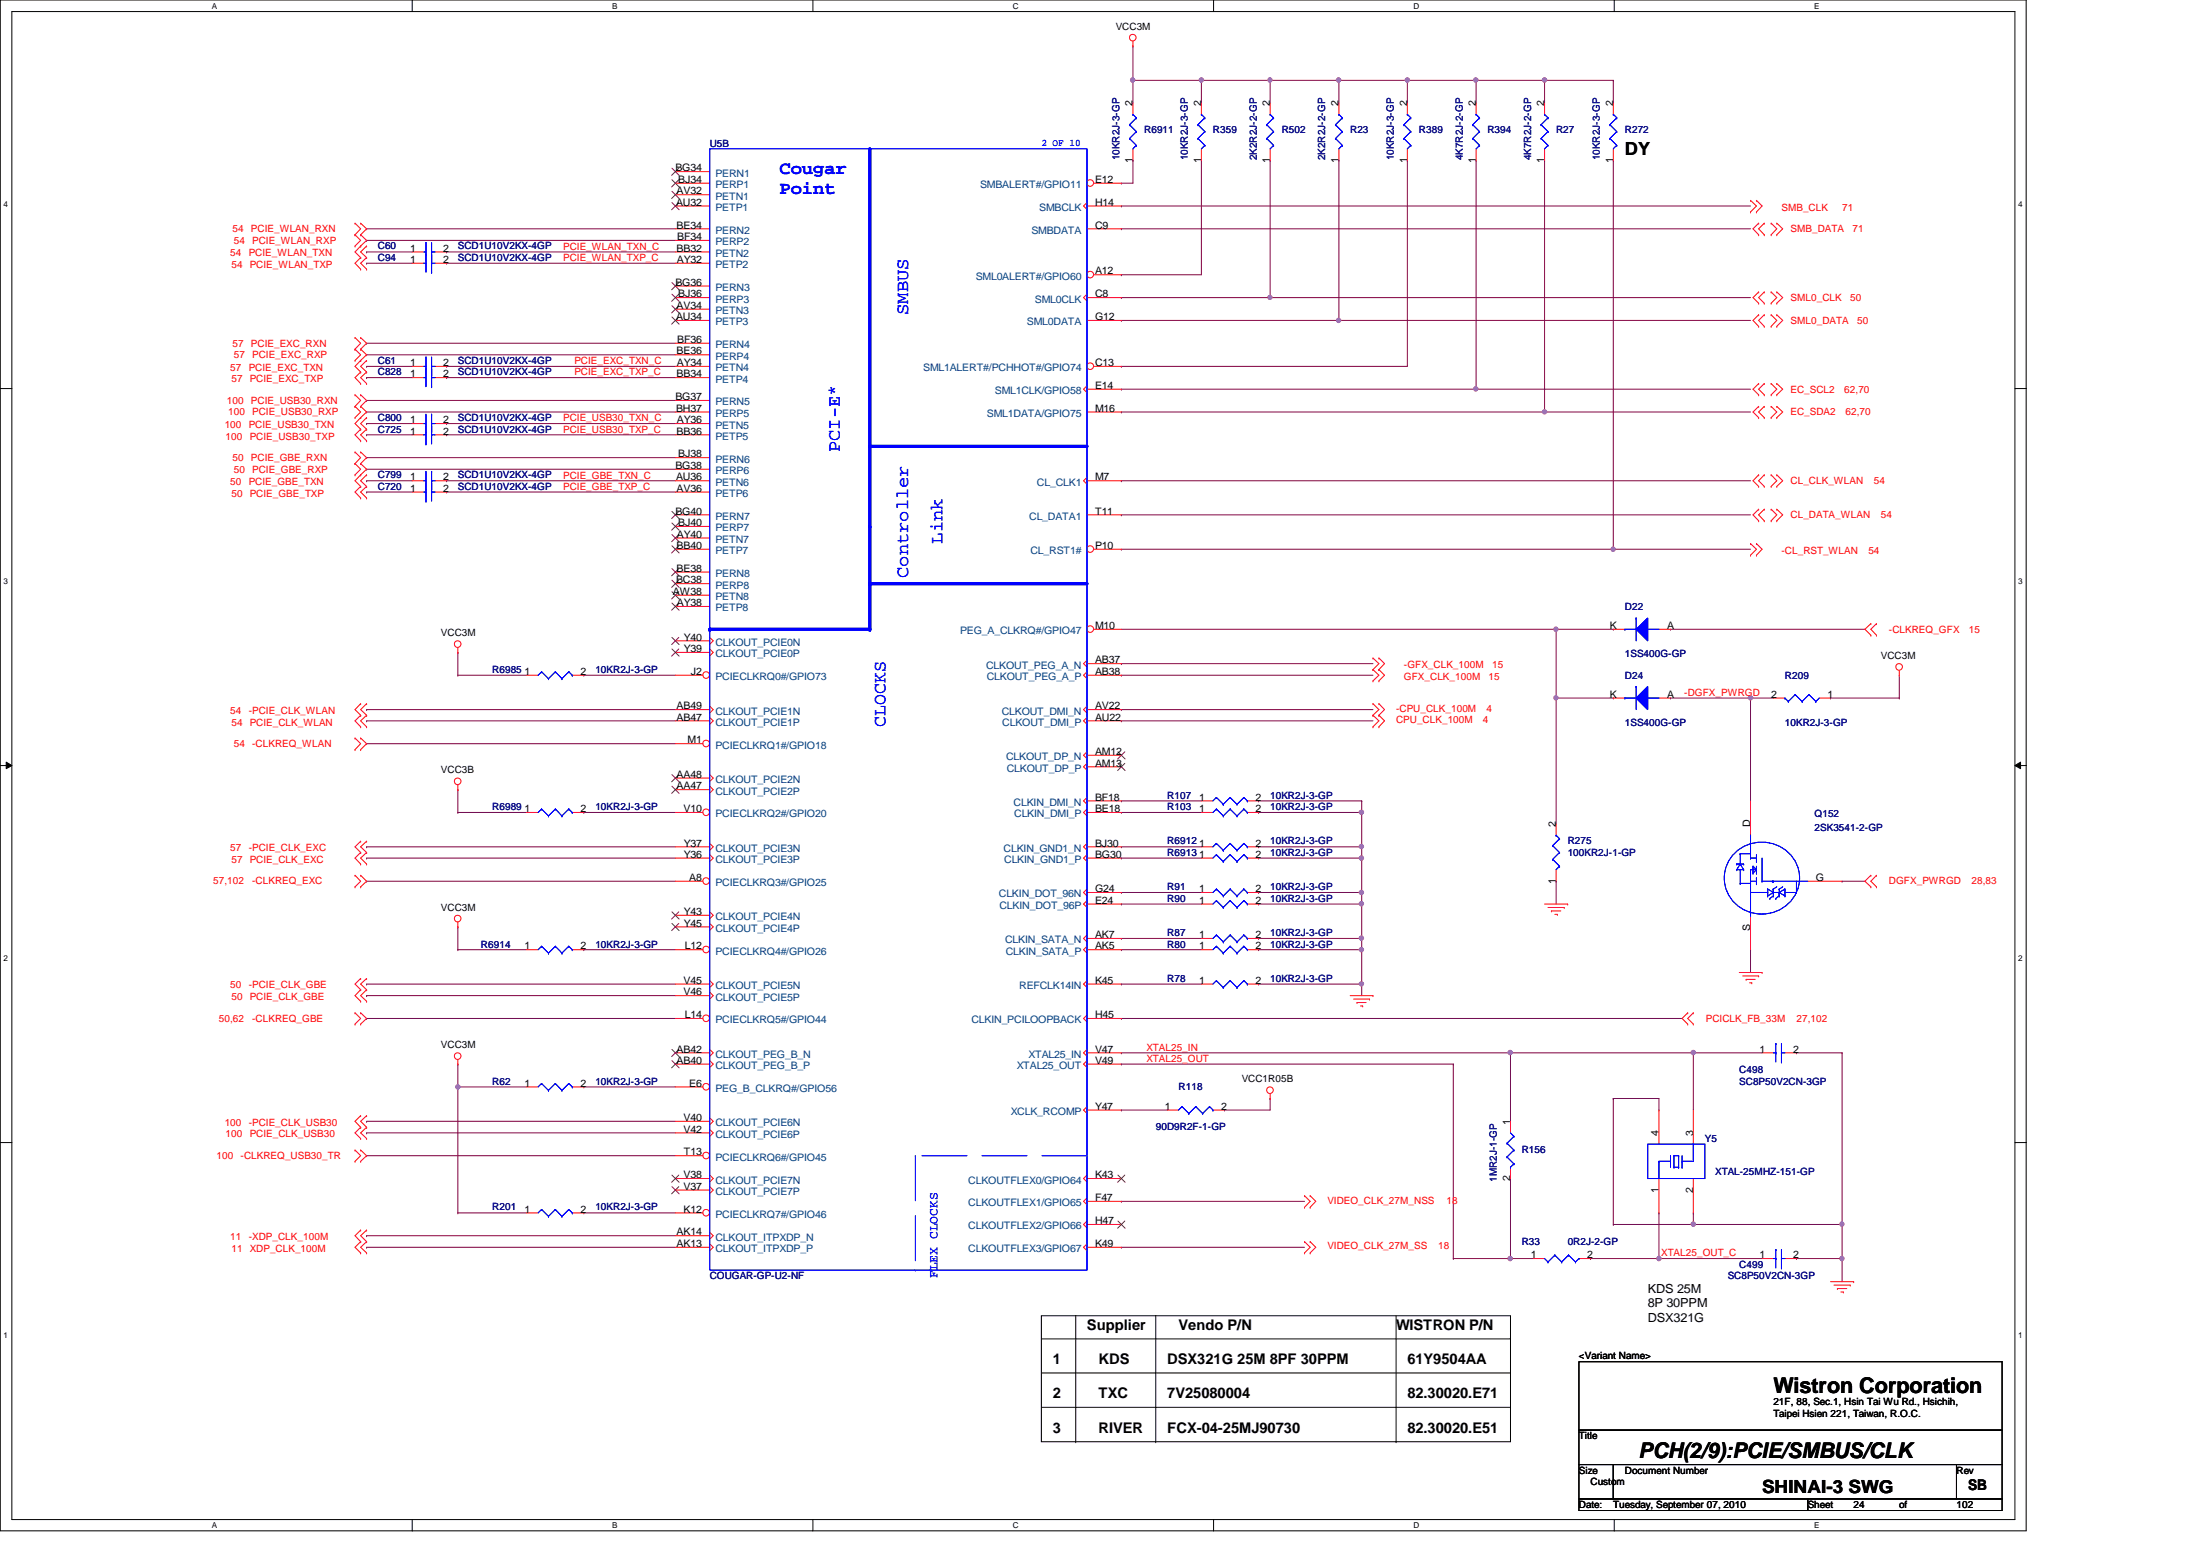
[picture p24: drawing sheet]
<svg xmlns="http://www.w3.org/2000/svg" width="297mm" height="210mm" viewBox="0 0 297 210" stroke-linecap="round" stroke-linejoin="round" font-family="sans-serif">
<defs><g id="words">
<g font-size="2.9">
<text x="240.2" y="188.6">Wistron Corporation</text>
<text x="222" y="197.5">PCH(2/9):PCIE/SMBUS/CLK</text>
</g>
<g font-size="2.5" fill="#00f">
<text x="105.6" y="23.5">Cougar</text>
<text x="105.6" y="26.2">Point</text>
<text x="123" y="42.6" transform="rotate(-90 123 42.6)">SMBUS</text>
<text x="113.7" y="61.2" transform="rotate(-90 113.7 61.2)">PCI-E*</text>
<text x="127.7" y="73.6" transform="rotate(-90 127.7 73.6)">Link</text>
<text x="123" y="78.3" transform="rotate(-90 123 78.3)">Controller</text>
<text x="119.9" y="98.4" transform="rotate(-90 119.9 98.4)">CLOCKS</text>
</g>
<g font-size="2.5">
<text x="220.1" y="21">DY</text>
<text x="238.7" y="202.1">SHINAI-3 SWG</text>
</g>
<g font-size="2">
<text x="142.6" y="184.7">1</text>
<text x="147.2" y="180">Supplier</text>
<text x="148.8" y="184.7">KDS</text>
<text x="158.1" y="184.7">DSX321G 25M 8PF 30PPM</text>
<text x="159.6" y="180">Vendo P/N</text>
<text x="189.1" y="180">WISTRON P/N</text>
<text x="190.6" y="184.7">61Y9504AA</text>
<text x="142.6" y="189.4">2</text>
<text x="148.8" y="189.4">TXC</text>
<text x="158.1" y="189.4">7V25080004</text>
<text x="190.6" y="189.4">82.30020.E71</text>
<text x="142.6" y="194">3</text>
<text x="148.8" y="194">RIVER</text>
<text x="158.1" y="194">FCX-04-25MJ90730</text>
<text x="190.6" y="194">82.30020.E51</text>
<text x="266.6" y="201.8">SB</text>
</g>
<text font-size="1.7" fill="#00f" x="127" y="173.1" transform="rotate(-90 127 173.1)">FLEX CLOCKS</text>
<g font-size="1.7">
<text x="223.2" y="175.1">KDS 25M</text>
<text x="223.2" y="177">8P 30PPM</text>
<text x="223.2" y="179">DSX321G</text>
</g>
<g font-size="1.4">
<text x="151.1" y="4">VCC3M</text>
<text x="153.4" y="14.4" transform="rotate(-90 153.4 14.4)">2</text>
<text x="162.7" y="14.4" transform="rotate(-90 162.7 14.4)">2</text>
<text x="172" y="14.4" transform="rotate(-90 172 14.4)">2</text>
<text x="181.3" y="14.4" transform="rotate(-90 181.3 14.4)">2</text>
<text x="190.6" y="14.4" transform="rotate(-90 190.6 14.4)">2</text>
<text x="199.9" y="14.4" transform="rotate(-90 199.9 14.4)">2</text>
<text x="209.2" y="14.4" transform="rotate(-90 209.2 14.4)">2</text>
<text x="218.5" y="14.4" transform="rotate(-90 218.5 14.4)">2</text>
<text x="91.5" y="23.2">BG34</text>
<text x="153.4" y="22.1" transform="rotate(-90 153.4 22.1)">1</text>
<text x="162.7" y="22.1" transform="rotate(-90 162.7 22.1)">1</text>
<text x="172" y="22.1" transform="rotate(-90 172 22.1)">1</text>
<text x="181.3" y="22.1" transform="rotate(-90 181.3 22.1)">1</text>
<text x="190.6" y="22.1" transform="rotate(-90 190.6 22.1)">1</text>
<text x="199.9" y="22.1" transform="rotate(-90 199.9 22.1)">1</text>
<text x="209.2" y="22.1" transform="rotate(-90 209.2 22.1)">1</text>
<text x="218.5" y="22.1" transform="rotate(-90 218.5 22.1)">1</text>
<text x="91.6" y="27.9">AU32</text>
<text x="91.6" y="26.3">AV32</text>
<text x="91.9" y="24.8">BJ34</text>
<text x="148.3" y="24.8">E12</text>
<text x="148.3" y="27.9">H14</text>
<text x="55.5" y="34.1">1</text>
<text x="55.5" y="35.6">1</text>
<text x="60" y="34.1">2</text>
<text x="60" y="35.6">2</text>
<text x="91.6" y="30.9">BE34</text>
<text x="91.6" y="34.1">BB32</text>
<text x="91.7" y="35.6">AY32</text>
<text x="91.7" y="32.5">BF34</text>
<text x="148.3" y="30.9">C9</text>
<text x="91.5" y="38.7">BG36</text>
<text x="91.6" y="41.8">AV34</text>
<text x="91.9" y="40.3">BJ36</text>
<text x="148.3" y="37.2">A12</text>
<text x="148.3" y="40.3">C8</text>
<text x="91.6" y="43.3">AU34</text>
<text x="91.7" y="46.4">BF36</text>
<text x="148.3" y="43.3">G12</text>
<text x="55.5" y="51.1">1</text>
<text x="55.5" y="49.6">1</text>
<text x="60" y="51.1">2</text>
<text x="60" y="49.6">2</text>
<text x="91.6" y="48">BE36</text>
<text x="91.6" y="51.1">BB34</text>
<text x="91.7" y="49.6">AY34</text>
<text x="148.3" y="49.6">C13</text>
<text x="148.3" y="52.7">E14</text>
<text x="55.5" y="58.8">1</text>
<text x="55.5" y="57.3">1</text>
<text x="60" y="58.8">2</text>
<text x="60" y="57.3">2</text>
<text x="91.5" y="54.2">BG37</text>
<text x="91.6" y="55.8">BH37</text>
<text x="91.6" y="58.8">BB36</text>
<text x="91.7" y="57.3">AY36</text>
<text x="148.3" y="55.8">M16</text>
<text x="55.5" y="65.1">1</text>
<text x="60" y="65.1">2</text>
<text x="91.5" y="63.5">BG38</text>
<text x="91.6" y="65.1">AU36</text>
<text x="91.9" y="61.9">BJ38</text>
<text x="148.3" y="65.1">M7</text>
<text x="55.5" y="66.6">1</text>
<text x="60" y="66.6">2</text>
<text x="91.5" y="69.7">BG40</text>
<text x="91.6" y="66.6">AV36</text>
<text x="91.9" y="71.2">BJ40</text>
<text x="148.3" y="69.7">T11</text>
<text x="91.6" y="77.4">BE38</text>
<text x="91.6" y="74.3">BB40</text>
<text x="91.7" y="72.8">AY40</text>
<text x="148.3" y="74.3">P10</text>
<text x="91.1" y="80.6">AW38</text>
<text x="91.6" y="79">BC38</text>
<text x="91.7" y="82.1">AY38</text>
<text x="59.7" y="86.1">VCC3M</text>
<text x="92.6" y="86.7">Y40</text>
<text x="92.6" y="88.3">Y39</text>
<text x="148.3" y="89.8">AB37</text>
<text x="148.3" y="85.2">M10</text>
<text x="218.1" y="85.2">K</text>
<text x="225.8" y="85.2">A</text>
<text x="254.8" y="89.2">VCC3M</text>
<text x="71" y="91.4">1</text>
<text x="78.6" y="91.4">2</text>
<text x="93.6" y="91.4">J2</text>
<text x="148.3" y="91.4">AB38</text>
<text x="218.1" y="94.5">K</text>
<text x="225.8" y="94.5">A</text>
<text x="239.9" y="94.5">2</text>
<text x="247.5" y="94.5">1</text>
<text x="91.6" y="96.1">AB49</text>
<text x="91.6" y="97.6">AB47</text>
<text x="93.1" y="100.7">M1</text>
<text x="148.3" y="96.1">AV22</text>
<text x="148.3" y="97.6">AU22</text>
<text x="59.7" y="104.7">VCC3B</text>
<text x="91.6" y="105.3">AA48</text>
<text x="91.6" y="106.9">AA47</text>
<text x="148.3" y="103.8">AM13</text>
<text x="148.3" y="102.2">AM12</text>
<text x="71" y="110">1</text>
<text x="78.6" y="110">2</text>
<text x="92.6" y="110">V10</text>
<text x="148.3" y="108.4">BF18</text>
<text x="148.3" y="110">BE18</text>
<text x="162.4" y="110">1</text>
<text x="162.4" y="108.4">1</text>
<text x="170" y="110">2</text>
<text x="170" y="108.4">2</text>
<text x="210.7" y="112" transform="rotate(-90 210.7 112)">2</text>
<text x="237.1" y="112" transform="rotate(-90 237.1 112)">D</text>
<text x="92.6" y="114.6">Y37</text>
<text x="92.6" y="116.2">Y36</text>
<text x="93.3" y="119.3">A8</text>
<text x="148.3" y="114.6">BJ30</text>
<text x="148.3" y="116.2">BG30</text>
<text x="162.4" y="114.6">1</text>
<text x="162.4" y="116.2">1</text>
<text x="170" y="114.6">2</text>
<text x="170" y="116.2">2</text>
<text x="210.7" y="119.7" transform="rotate(-90 210.7 119.7)">1</text>
<text x="246" y="119.3">G</text>
<text x="59.7" y="123.3">VCC3M</text>
<text x="92.6" y="123.9">Y43</text>
<text x="92.6" y="125.5">Y45</text>
<text x="148.3" y="120.8">G24</text>
<text x="148.3" y="122.4">E24</text>
<text x="162.4" y="122.4">1</text>
<text x="162.4" y="120.8">1</text>
<text x="170" y="122.4">2</text>
<text x="170" y="120.8">2</text>
<text x="71" y="128.6">1</text>
<text x="78.6" y="128.6">2</text>
<text x="92.7" y="128.6">L12</text>
<text x="148.3" y="127">AK7</text>
<text x="148.3" y="128.6">AK5</text>
<text x="162.4" y="127">1</text>
<text x="162.4" y="128.6">1</text>
<text x="170" y="127">2</text>
<text x="170" y="128.6">2</text>
<text x="237.1" y="126" transform="rotate(-90 237.1 126)">S</text>
<text x="92.6" y="133.2">V45</text>
<text x="92.6" y="134.8">V46</text>
<text x="92.7" y="137.9">L14</text>
<text x="148.3" y="133.2">K45</text>
<text x="148.3" y="137.9">H45</text>
<text x="162.4" y="133.2">1</text>
<text x="170" y="133.2">2</text>
<text x="59.7" y="141.9">VCC3M</text>
<text x="91.6" y="142.5">AB42</text>
<text x="148.3" y="142.5">V47</text>
<text x="238.3" y="142.5">1</text>
<text x="242.9" y="142.5">2</text>
<text x="71" y="147.2">1</text>
<text x="78.6" y="147.2">2</text>
<text x="91.6" y="144.1">AB40</text>
<text x="93.3" y="147.2">E6</text>
<text x="148.3" y="144.1">V49</text>
<text x="168.2" y="146.6">VCC1R05B</text>
<text x="92.6" y="151.8">V40</text>
<text x="92.6" y="153.4">V42</text>
<text x="148.3" y="150.3">Y47</text>
<text x="157.8" y="150.3">1</text>
<text x="165.4" y="150.3">2</text>
<text x="204.6" y="152.3" transform="rotate(-90 204.6 152.3)">1</text>
<text x="224.7" y="153.8" transform="rotate(-90 224.7 153.8)">4</text>
<text x="229.3" y="153.8" transform="rotate(-90 229.3 153.8)">3</text>
<text x="92.6" y="159.6">V38</text>
<text x="92.6" y="161.1">V37</text>
<text x="92.6" y="156.5">T13</text>
<text x="148.3" y="159.6">K43</text>
<text x="204.6" y="160" transform="rotate(-90 204.6 160)">2</text>
<text x="224.7" y="161.5" transform="rotate(-90 224.7 161.5)">1</text>
<text x="229.3" y="161.5" transform="rotate(-90 229.3 161.5)">2</text>
<text x="71" y="164.2">1</text>
<text x="78.6" y="164.2">2</text>
<text x="91.6" y="167.3">AK14</text>
<text x="92.6" y="164.2">K12</text>
<text x="148.3" y="162.6">F47</text>
<text x="148.3" y="165.8">H47</text>
<text x="91.6" y="168.9">AK13</text>
<text x="148.3" y="168.9">K49</text>
<text x="207.3" y="170.4">1</text>
<text x="215" y="170.4">2</text>
<text x="238.3" y="170.4">1</text>
<text x="242.9" y="170.4">2</text>
<text x="213.9" y="184.1">&lt;Variant Name&gt;</text>
<text x="240.2" y="190.3">21F, 88, Sec.1, Hsin Tai Wu Rd., Hsichih,</text>
<text x="240.2" y="191.9">Taipei Hsien 221, Taiwan, R.O.C.</text>
<text x="213.9" y="194.9">Title</text>
<text x="213.9" y="199.6">Size</text>
<text x="215.4" y="201.1">Custom</text>
<text x="220.1" y="199.6">Document Number</text>
<text x="265" y="199.6">Rev</text>
<text x="213.9" y="204.2">Date:</text>
<text x="218.5" y="204.2">Tuesday, September 07, 2010</text>
<text x="244.9" y="204.2">Sheet</text>
<text x="251.1" y="204.2">24</text>
<text x="257.3" y="204.2">of</text>
<text x="265" y="204.2">102</text>
</g>
<g font-size="1.4" fill="#000080">
<text x="155" y="18">R6911</text>
<text x="164.3" y="18">R359</text>
<text x="173.6" y="18">R502</text>
<text x="182.9" y="18">R23</text>
<text x="192.2" y="18">R389</text>
<text x="201.5" y="18">R394</text>
<text x="210.8" y="18">R27</text>
<text x="220.1" y="18">R272</text>
<text x="96.1" y="19.9">U5B</text>
<text x="151.6" y="21.7" transform="rotate(-90 151.6 21.7)">10KR2J-3-GP</text>
<text x="160.9" y="21.7" transform="rotate(-90 160.9 21.7)">10KR2J-3-GP</text>
<text x="170.2" y="21.7" transform="rotate(-90 170.2 21.7)">2K2R2J-2-GP</text>
<text x="179.5" y="21.7" transform="rotate(-90 179.5 21.7)">2K2R2J-2-GP</text>
<text x="188.8" y="21.7" transform="rotate(-90 188.8 21.7)">10KR2J-3-GP</text>
<text x="198.1" y="21.7" transform="rotate(-90 198.1 21.7)">4K7R2J-2-GP</text>
<text x="207.4" y="21.7" transform="rotate(-90 207.4 21.7)">4K7R2J-2-GP</text>
<text x="216.7" y="21.7" transform="rotate(-90 216.7 21.7)">10KR2J-3-GP</text>
<text x="51.2" y="33.8">C60</text>
<text x="51.2" y="35.3">C94</text>
<text x="62" y="33.8">SCD1U10V2KX-4GP</text>
<text x="62" y="35.3">SCD1U10V2KX-4GP</text>
<text x="51.2" y="50.8">C828</text>
<text x="51.2" y="49.3">C61</text>
<text x="62" y="50.8">SCD1U10V2KX-4GP</text>
<text x="62" y="49.3">SCD1U10V2KX-4GP</text>
<text x="51.2" y="58.6">C725</text>
<text x="51.2" y="57">C800</text>
<text x="62" y="58.6">SCD1U10V2KX-4GP</text>
<text x="62" y="57">SCD1U10V2KX-4GP</text>
<text x="51.2" y="64.8">C799</text>
<text x="62" y="64.8">SCD1U10V2KX-4GP</text>
<text x="51.2" y="66.3">C720</text>
<text x="62" y="66.3">SCD1U10V2KX-4GP</text>
<text x="220.1" y="82.6">D22</text>
<text x="220.1" y="88.9">1SS400G-GP</text>
<text x="66.7" y="91.1">R6985</text>
<text x="80.6" y="91.1">10KR2J-3-GP</text>
<text x="220.1" y="91.9">D24</text>
<text x="241.8" y="91.9">R209</text>
<text x="220.1" y="98.3">1SS400G-GP</text>
<text x="241.8" y="98.3">10KR2J-3-GP</text>
<text x="66.7" y="109.7">R6989</text>
<text x="80.6" y="109.7">10KR2J-3-GP</text>
<text x="158.1" y="109.7">R103</text>
<text x="158.1" y="108.2">R107</text>
<text x="172" y="109.7">10KR2J-3-GP</text>
<text x="172" y="108.2">10KR2J-3-GP</text>
<text x="245.8" y="110.6">Q152</text>
<text x="245.8" y="112.5">2SK3541-2-GP</text>
<text x="158.1" y="114.3">R6912</text>
<text x="158.1" y="115.9">R6913</text>
<text x="172" y="114.3">10KR2J-3-GP</text>
<text x="172" y="115.9">10KR2J-3-GP</text>
<text x="212.3" y="114.3">R275</text>
<text x="212.3" y="115.9">100KR2J-1-GP</text>
<text x="158.1" y="122.1">R90</text>
<text x="158.1" y="120.6">R91</text>
<text x="172" y="122.1">10KR2J-3-GP</text>
<text x="172" y="120.6">10KR2J-3-GP</text>
<text x="65.1" y="128.3">R6914</text>
<text x="80.6" y="128.3">10KR2J-3-GP</text>
<text x="158.1" y="126.7">R87</text>
<text x="158.1" y="128.3">R80</text>
<text x="172" y="126.7">10KR2J-3-GP</text>
<text x="172" y="128.3">10KR2J-3-GP</text>
<text x="158.1" y="132.9">R78</text>
<text x="172" y="132.9">10KR2J-3-GP</text>
<text x="66.7" y="146.9">R62</text>
<text x="80.6" y="146.9">10KR2J-3-GP</text>
<text x="159.6" y="147.7">R118</text>
<text x="235.6" y="145.3">C498</text>
<text x="235.6" y="146.9">SC8P50V2CN-3GP</text>
<text x="156.5" y="153.1">90D9R2F-1-GP</text>
<text x="230.9" y="154.6">Y5</text>
<text x="202.7" y="160.1" transform="rotate(-90 202.7 160.1)">1MR2J-1-GP</text>
<text x="206.1" y="156.2">R156</text>
<text x="232.3" y="159.1">XTAL-25MHZ-151-GP</text>
<text x="66.7" y="163.9">R201</text>
<text x="80.6" y="163.9">10KR2J-3-GP</text>
<text x="96.1" y="173.2">COUGAR-GP-U2-NF</text>
<text x="206.1" y="168.6">R33</text>
<text x="212.3" y="168.6">0R2J-2-GP</text>
<text x="234" y="173.2">SC8P50V2CN-3GP</text>
<text x="235.6" y="171.7">C499</text>
</g>
<g font-size="1.4" fill="#004080">
<text x="96.9" y="23.9">PERN1</text>
<text x="96.9" y="25.5">PERP1</text>
<text x="96.9" y="27.1">PETN1</text>
<text x="96.9" y="28.6">PETP1</text>
<text x="132.8" y="25.5">SMBALERT#/GPIO11</text>
<text x="140.8" y="28.6">SMBCLK</text>
<text x="96.9" y="31.7">PERN2</text>
<text x="96.9" y="33.2">PERP2</text>
<text x="96.9" y="34.8">PETN2</text>
<text x="139.7" y="31.7">SMBDATA</text>
<text x="96.9" y="39.4">PERN3</text>
<text x="96.9" y="41">PERP3</text>
<text x="96.9" y="36.3">PETP2</text>
<text x="132.2" y="37.9">SML0ALERT#/GPIO60</text>
<text x="140.2" y="41">SML0CLK</text>
<text x="96.9" y="47.2">PERN4</text>
<text x="96.9" y="42.5">PETN3</text>
<text x="96.9" y="44.1">PETP3</text>
<text x="139.1" y="44.1">SML0DATA</text>
<text x="96.9" y="48.7">PERP4</text>
<text x="96.9" y="50.3">PETN4</text>
<text x="96.9" y="51.8">PETP4</text>
<text x="125" y="50.3">SML1ALERT#/PCHHOT#/GPIO74</text>
<text x="134.7" y="53.4">SML1CLK/GPIO58</text>
<text x="96.9" y="54.9">PERN5</text>
<text x="96.9" y="56.5">PERP5</text>
<text x="96.9" y="58">PETN5</text>
<text x="96.9" y="59.6">PETP5</text>
<text x="133.7" y="56.5">SML1DATA/GPIO75</text>
<text x="96.9" y="62.7">PERN6</text>
<text x="96.9" y="64.2">PERP6</text>
<text x="96.9" y="65.8">PETN6</text>
<text x="140.5" y="65.8">CL_CLK1</text>
<text x="96.9" y="70.4">PERN7</text>
<text x="96.9" y="72">PERP7</text>
<text x="96.9" y="67.3">PETP6</text>
<text x="139.4" y="70.4">CL_DATA1</text>
<text x="96.9" y="73.5">PETN7</text>
<text x="96.9" y="75.1">PETP7</text>
<text x="139.6" y="75.1">CL_RST1#</text>
<text x="96.9" y="78.1">PERN8</text>
<text x="96.9" y="79.7">PERP8</text>
<text x="96.9" y="81.3">PETN8</text>
<text x="96.9" y="82.8">PETP8</text>
<text x="96.9" y="87.5">CLKOUT_PCIE0N</text>
<text x="96.9" y="89">CLKOUT_PCIE0P</text>
<text x="130" y="85.9">PEG_A_CLKRQ#/GPIO47</text>
<text x="96.9" y="92.1">PCIECLKRQ0#/GPIO73</text>
<text x="133.6" y="90.6">CLKOUT_PEG_A_N</text>
<text x="133.6" y="92.1">CLKOUT_PEG_A_P</text>
<text x="96.9" y="96.8">CLKOUT_PCIE1N</text>
<text x="96.9" y="98.3">CLKOUT_PCIE1P</text>
<text x="96.9" y="101.4">PCIECLKRQ1#/GPIO18</text>
<text x="135.7" y="96.8">CLKOUT_DMI_N</text>
<text x="135.8" y="98.3">CLKOUT_DMI_P</text>
<text x="96.9" y="106">CLKOUT_PCIE2N</text>
<text x="96.9" y="107.6">CLKOUT_PCIE2P</text>
<text x="136.3" y="103">CLKOUT_DP_N</text>
<text x="136.4" y="104.5">CLKOUT_DP_P</text>
<text x="96.9" y="110.7">PCIECLKRQ2#/GPIO20</text>
<text x="137.3" y="109.1">CLKIN_DMI_N</text>
<text x="137.4" y="110.7">CLKIN_DMI_P</text>
<text x="96.9" y="115.4">CLKOUT_PCIE3N</text>
<text x="96.9" y="116.9">CLKOUT_PCIE3P</text>
<text x="135.9" y="115.4">CLKIN_GND1_N</text>
<text x="136" y="116.9">CLKIN_GND1_P</text>
<text x="96.9" y="124.6">CLKOUT_PCIE4N</text>
<text x="96.9" y="120">PCIECLKRQ3#/GPIO25</text>
<text x="135.3" y="121.5">CLKIN_DOT_96N</text>
<text x="135.4" y="123.1">CLKIN_DOT_96P</text>
<text x="96.9" y="126.2">CLKOUT_PCIE4P</text>
<text x="96.9" y="129.3">PCIECLKRQ4#/GPIO26</text>
<text x="136.1" y="127.8">CLKIN_SATA_N</text>
<text x="136.2" y="129.3">CLKIN_SATA_P</text>
<text x="96.9" y="133.9">CLKOUT_PCIE5N</text>
<text x="96.9" y="135.5">CLKOUT_PCIE5P</text>
<text x="138" y="133.9">REFCLK14IN</text>
<text x="96.9" y="138.6">PCIECLKRQ5#/GPIO44</text>
<text x="96.9" y="143.3">CLKOUT_PEG_B_N</text>
<text x="131.6" y="138.6">CLKIN_PCILOOPBACK</text>
<text x="139.3" y="143.3">XTAL25_IN</text>
<text x="96.9" y="147.9">PEG_B_CLKRQ#/GPIO56</text>
<text x="96.9" y="144.8">CLKOUT_PEG_B_P</text>
<text x="137.7" y="144.8">XTAL25_OUT</text>
<text x="96.9" y="152.5">CLKOUT_PCIE6N</text>
<text x="96.9" y="154.1">CLKOUT_PCIE6P</text>
<text x="136.9" y="151">XCLK_RCOMP</text>
<text x="96.9" y="160.3">CLKOUT_PCIE7N</text>
<text x="96.9" y="161.8">CLKOUT_PCIE7P</text>
<text x="96.9" y="157.2">PCIECLKRQ6#/GPIO45</text>
<text x="131.1" y="160.3">CLKOUTFLEX0/GPIO64</text>
<text x="96.9" y="164.9">PCIECLKRQ7#/GPIO46</text>
<text x="131.1" y="163.4">CLKOUTFLEX1/GPIO65</text>
<text x="131.1" y="166.5">CLKOUTFLEX2/GPIO66</text>
<text x="96.9" y="168">CLKOUT_ITPXDP_N</text>
<text x="96.9" y="169.6">CLKOUT_ITPXDP_P</text>
<text x="131.1" y="169.6">CLKOUTFLEX3/GPIO67</text>
</g>
<text font-size="1.4" fill="#00f" x="141.1" y="19.8">2 OF 10</text>
<g font-size="1.4" fill="#f00">
<text x="241.3" y="28.5">SMB_CLK</text>
<text x="249.5" y="28.5">71</text>
<text x="31.2" y="34.7">54</text>
<text x="31.5" y="31.5">54</text>
<text x="31.7" y="33">54</text>
<text x="33.7" y="34.7">PCIE_WLAN_TXN</text>
<text x="34" y="31.5">PCIE_WLAN_RXN</text>
<text x="34.2" y="33">PCIE_WLAN_RXP</text>
<text x="76.3" y="35.3">PCIE_WLAN_TXP_C</text>
<text x="76.3" y="33.8">PCIE_WLAN_TXN_C</text>
<text x="242.5" y="31.5">SMB_DATA</text>
<text x="250.9" y="31.5">71</text>
<text x="31.4" y="36.3">54 PCIE_WLAN_TXP</text>
<text x="242.5" y="40.8">SML0_CLK</text>
<text x="250.6" y="40.8">50</text>
<text x="31.5" y="46.9">57</text>
<text x="34" y="46.9">PCIE_EXC_RXN</text>
<text x="242.5" y="43.9">SML0_DATA</text>
<text x="251.5" y="43.9">50</text>
<text x="31.2" y="50.2">57</text>
<text x="31.4" y="51.8">57 PCIE_EXC_TXP</text>
<text x="31.7" y="48.5">57</text>
<text x="33.7" y="50.2">PCIE_EXC_TXN</text>
<text x="34.2" y="48.5">PCIE_EXC_RXP</text>
<text x="77.8" y="50.8">PCIE_EXC_TXP_C</text>
<text x="77.8" y="49.3">PCIE_EXC_TXN_C</text>
<text x="242.5" y="53.2">EC_SCL2</text>
<text x="249.8" y="53.2">62,70</text>
<text x="30.4" y="58">100</text>
<text x="30.6" y="59.5">100</text>
<text x="30.7" y="54.7">100</text>
<text x="30.9" y="56.3">100</text>
<text x="33.7" y="58">PCIE_USB30_TXN</text>
<text x="33.8" y="59.5">PCIE_USB30_TXP</text>
<text x="34" y="54.7">PCIE_USB30_RXN</text>
<text x="34.2" y="56.3">PCIE_USB30_RXP</text>
<text x="76.3" y="58.6">PCIE_USB30_TXP_C</text>
<text x="76.3" y="57.1">PCIE_USB30_TXN_C</text>
<text x="242.5" y="56.3">EC_SDA2</text>
<text x="250" y="56.3">62,70</text>
<text x="31.2" y="65.7">50</text>
<text x="31.5" y="62.4">50</text>
<text x="31.7" y="64">50</text>
<text x="33.7" y="65.7">PCIE_GBE_TXN</text>
<text x="34" y="62.4">PCIE_GBE_RXN</text>
<text x="34.2" y="64">PCIE_GBE_RXP</text>
<text x="76.3" y="64.8">PCIE_GBE_TXN_C</text>
<text x="242.5" y="65.5">CL_CLK_WLAN</text>
<text x="253.8" y="65.5">54</text>
<text x="31.4" y="67.3">50 PCIE_GBE_TXP</text>
<text x="76.3" y="66.3">PCIE_GBE_TXP_C</text>
<text x="242.5" y="70.2">CL_DATA_WLAN</text>
<text x="254.8" y="70.2">54</text>
<text x="241.3" y="75">-CL_RST_WLAN</text>
<text x="253.1" y="75">54</text>
<text x="255.9" y="85.7">-CLKREQ_GFX</text>
<text x="266.7" y="85.7">15</text>
<text x="190.2" y="92">GFX_CLK_100M</text>
<text x="190.2" y="90.5">-GFX_CLK_100M</text>
<text x="201.6" y="92">15</text>
<text x="202.1" y="90.5">15</text>
<text x="228.1" y="94.2">-DGFX_PWRGD</text>
<text x="31.2" y="96.7">54</text>
<text x="31.4" y="98.3">54 PCIE_CLK_WLAN</text>
<text x="31.7" y="101.2">54</text>
<text x="33.7" y="96.7">-PCIE_CLK_WLAN</text>
<text x="34.2" y="101.2">-CLKREQ_WLAN</text>
<text x="189.1" y="97.9">CPU_CLK_100M</text>
<text x="189.1" y="96.4">-CPU_CLK_100M</text>
<text x="200.9" y="97.9">4</text>
<text x="201.3" y="96.4">4</text>
<text x="28.9" y="119.8">57,102</text>
<text x="31.2" y="115.3">57</text>
<text x="31.4" y="116.8">57 PCIE_CLK_EXC</text>
<text x="33.7" y="115.3">-PCIE_CLK_EXC</text>
<text x="34.2" y="119.8">-CLKREQ_EXC</text>
<text x="255.9" y="119.8">DGFX_PWRGD</text>
<text x="267" y="119.8">28,83</text>
<text x="31.2" y="133.9">50</text>
<text x="31.4" y="135.4">50 PCIE_CLK_GBE</text>
<text x="33.7" y="133.9">-PCIE_CLK_GBE</text>
<text x="29.6" y="138.4">50,62</text>
<text x="34.2" y="138.4">-CLKREQ_GBE</text>
<text x="155.3" y="143.8">XTAL25_OUT</text>
<text x="155.3" y="142.3">XTAL25_IN</text>
<text x="231.1" y="138.4">PCICLK_FB_33M</text>
<text x="243.3" y="138.4">27,102</text>
<text x="30.4" y="152.5">100</text>
<text x="30.6" y="154">100</text>
<text x="33.7" y="152.5">-PCIE_CLK_USB30</text>
<text x="33.8" y="154">PCIE_CLK_USB30</text>
<text x="29.3" y="157">100</text>
<text x="32.6" y="157">-CLKREQ_USB30_TR</text>
<text x="31.2" y="168">11</text>
<text x="33.7" y="168">-XDP_CLK_100M</text>
<text x="179.8" y="163">VIDEO_CLK_27M_NSS</text>
<text x="195.9" y="163">18</text>
<text x="31.4" y="169.5">11 XDP_CLK_100M</text>
<text x="179.8" y="169.2">VIDEO_CLK_27M_SS</text>
<text x="194.8" y="169.2">18</text>
<text x="225" y="170.1">XTAL25_OUT_C</text>
</g>
<g font-size="1.1">
<text x="28.7" y="1.2">A</text>
<text x="82.9" y="1.2">B</text>
<text x="137.2" y="1.2">C</text>
<text x="191.5" y="1.2">D</text>
<text x="245.7" y="1.2">E</text>
<text x=".5" y="28.1">4</text>
<text x="273.3" y="28.1">4</text>
<text x=".5" y="79.1">3</text>
<text x="273.3" y="79.1">3</text>
<text x=".5" y="130.2">2</text>
<text x="273.3" y="130.2">2</text>
<text x=".5" y="181.2">1</text>
<text x="273.3" y="181.2">1</text>
<text x="28.7" y="207">A</text>
<text x="82.9" y="207">B</text>
<text x="137.2" y="207">C</text>
<text x="191.5" y="207">D</text>
<text x="245.7" y="207">E</text>
</g>
</g></defs>
<path d="M0 0h274.4v207.3h-274.4zM1.6 1.6h271.3v204.2h-271.3z" fill="none" stroke="#000" stroke-width=".14"/>
<g fill="#fff">
<path d="M28.7 .2h.7v1.2h-.7z"/>
<path d="M28.7 206h.7v1.2h-.7z"/>
</g>
<path d="M55.8 0v1.6M55.8 205.8v1.5" fill="none" stroke="#000" stroke-width=".14"/>
<g fill="#fff">
<path d="M82.9 .2h.7v1.2h-.7z"/>
<path d="M82.9 206h.7v1.2h-.7z"/>
</g>
<path d="M110.1 0v1.6M110.1 205.8v1.5" fill="none" stroke="#000" stroke-width=".14"/>
<g fill="#fff">
<path d="M137.2 .2h.8v1.2h-.8z"/>
<path d="M137.2 206h.8v1.2h-.8z"/>
</g>
<path d="M164.4 0v1.6M164.4 205.8v1.5" fill="none" stroke="#000" stroke-width=".14"/>
<g fill="#fff">
<path d="M191.5 .2h.7v1.2h-.7z"/>
<path d="M191.5 206h.7v1.2h-.7z"/>
</g>
<path d="M218.6 0v1.6M218.6 205.8v1.5" fill="none" stroke="#000" stroke-width=".14"/>
<g fill="#fff">
<path d="M245.7 .2h.8v1.2h-.8z"/>
<path d="M245.7 206h.8v1.2h-.8z"/>
<path d="M.5 27.1h.6v1.2h-.6z"/>
<path d="M273.3 27.1h.6v1.2h-.6z"/>
<path d="M.5 78.1h.6v1.2h-.6z"/>
<path d="M273.3 78.1h.6v1.2h-.6z"/>
</g>
<path d="M0 52.6h1.6M272.9 52.6h1.6" fill="none" stroke="#000" stroke-width=".14"/>
<g fill="#fff">
<path d="M.5 129.2h.6v1.2h-.6z"/>
<path d="M273.3 129.2h.6v1.2h-.6z"/>
</g>
<path d="M0 103.7h1.6M.8 103.2l.8 .5-.8 .4zM272.9 103.7l.8-.5v.9zM272.9 103.7h1.6" fill="none" stroke="#000" stroke-width=".14"/>
<path d="M.8 103.2l.8 .5-.8 .4zM272.9 103.7l.8-.5v.9z" fill="#000"/>
<g fill="#fff">
<path d="M.5 180.3h.6v1.1h-.6z"/>
<path d="M273.3 180.3h.6v1.1h-.6z"/>
</g>
<path d="M0 154.7h1.6M272.9 154.7h1.6" fill="none" stroke="#000" stroke-width=".14"/>
<g fill="none" stroke="#800040" stroke-width=".14">
<path d="M49.7 46.5h.1M49.7 48h.1M49.7 49.6h.1M49.7 51.1h.1M49.7 46.5h41.8M49.7 48h41.8M49.7 49.6h6.1M49.7 51.1h6.1M60.5 51.1h.1M60.5 49.6h.1M60.5 49.6h31M60.5 51.1h31"/>
<path d="M49.7 62h.1M49.7 63.5h.1M49.7 65.1h.1M49.7 66.6h.1M49.7 62h41.8M49.7 63.5h41.8M49.7 65.1h6.1M49.7 66.6h6.1M60.5 66.6h.1M60.5 65.1h.1M60.5 65.1h31M60.5 66.6h31"/>
<path d="M49.7 97.6h.1M49.7 96.1h.1M49.7 97.6h41.8M49.7 96.1h41.8M49.7 100.7h.1M49.7 114.7h.1M49.7 116.2h.1M49.7 119.3h.1M49.7 100.7h41.8M49.7 114.7h41.8M49.7 116.2h41.8M49.7 119.3h41.8"/>
<path d="M49.7 133.3h.1M49.7 134.8h.1M49.7 137.9h.1M49.7 133.3h41.8M49.7 134.8h41.8M49.7 137.9h41.8M62 147.2h.1M62 144.1h.1M62 147.2h9.3M62 144.1v20.2M79.1 147.2h.1M79.1 147.2h12.4"/>
<path d="M79.1 164.3h.1M79.1 164.3h12.4"/>
</g>
<circle cx="62" cy="147.2" r=".3" fill="#f0f"/>
<circle cx="62" cy="147.2" r=".3" fill="none" stroke="#f0f" stroke-width=".14"/>
<g fill="none" stroke="#800040" stroke-width=".14">
<path d="M62 91.4h.1M62 88.3h.1M62 91.4h9.3M62 88.3v3.1M79.1 91.4h.1M79.1 91.4h12.4M151.9 150.3h.1M151.9 150.3h6.2M165.9 150.3h.1M172 148.8h.1M172 148.8v1.5h-6.1M204.6 142.6h.1"/>
<path d="M204.6 159.6h.1M204.6 142.6v9.2M204.6 159.6v10.8M49.7 167.3h.1M49.7 168.9h.1M49.7 167.3h41.8M49.7 168.9h41.8M62 164.3h.1M62 164.3h9.3M151.9 168.9h.1M151.9 162.7h.1M151.9 168.9h24.8"/>
<path d="M151.9 162.7h24.8"/>
</g>
<circle cx="204.6" cy="170.4" r=".3" fill="#f0f"/>
<circle cx="204.6" cy="170.4" r=".3" fill="none" stroke="#f0f" stroke-width=".14"/>
<path d="M229.4 142.6h.1M229.4 142.6h9.3" fill="none" stroke="#800040" stroke-width=".14"/>
<circle cx="229.4" cy="142.5" r=".3" fill="#f0f"/>
<circle cx="229.4" cy="142.5" r=".3" fill="none" stroke="#f0f" stroke-width=".14"/>
<path d="M151.9 144.1h.1M151.9 142.6h.1M151.9 144.1h44.9M151.9 142.6h52.7M196.8 144.1h.1M196.8 144.1v26.3M196.8 170.4h.1M196.8 170.4h10.9M204.6 170.4h.1M224.7 170.4h.1M224.7 170.4h14" fill="none" stroke="#800040" stroke-width=".14"/>
<circle cx="224.7" cy="170.4" r=".3" fill="#f0f"/>
<circle cx="224.7" cy="170.4" r=".3" fill="none" stroke="#f0f" stroke-width=".14"/>
<path d="M249.5 170.4h.1M249.5 170.4v3.2" fill="none" stroke="#800040" stroke-width=".14"/>
<circle cx="249.5" cy="170.4" r=".29" fill="#f0f"/>
<circle cx="249.5" cy="170.4" r=".29" fill="none" stroke="#f0f" stroke-width=".14"/>
<path d="M204.6 142.6h.1M204.6 142.6h24.8M224.7 164.3h.1M224.7 164.3v6.1" fill="none" stroke="#800040" stroke-width=".14"/>
<circle cx="204.6" cy="142.5" r=".3" fill="#f0f"/>
<circle cx="204.6" cy="142.5" r=".3" fill="none" stroke="#f0f" stroke-width=".14"/>
<g fill="none" stroke="#800040" stroke-width=".14">
<path d="M218.5 148.8h.1M218.5 148.8h6.2M218.5 148.8v17M229.4 142.6h.1M229.4 142.6v7.7M243.3 142.6h.1M243.3 142.6h6.2M249.5 142.6h.1M249.5 142.6v23.2h-31M218.5 165.8h.1M229.4 164.3h.1M229.4 165.8h.1"/>
<path d="M229.4 164.3v1.5M243.3 170.4h.1M243.3 170.4h6.2"/>
</g>
<circle cx="249.5" cy="165.8" r=".29" fill="#f0f"/>
<circle cx="249.5" cy="165.8" r=".29" fill="none" stroke="#f0f" stroke-width=".14"/>
<circle cx="229.4" cy="165.8" r=".3" fill="#f0f"/>
<circle cx="229.4" cy="165.8" r=".3" fill="none" stroke="#f0f" stroke-width=".14"/>
<g fill="none" stroke="#800040" stroke-width=".14">
<path d="M151.9 114.7h.1M151.9 116.2h.1M151.9 114.7h10.8M151.9 116.2h10.8M151.9 137.9h.1M151.9 120.9h.1M151.9 122.4h.1M151.9 127.1h.1M151.9 128.6h.1M151.9 133.3h.1M151.9 137.9h75.9M151.9 120.9h10.8"/>
<path d="M151.9 122.4h10.8M151.9 127.1h10.8M151.9 128.6h10.8M151.9 133.3h10.8M170.5 128.6h.1M170.5 128.6h13.9M249.5 165.8h.1M249.5 165.8v4.6"/>
</g>
<circle cx="184.4" cy="128.6" r=".3" fill="#f0f"/>
<circle cx="184.4" cy="128.6" r=".3" fill="none" stroke="#f0f" stroke-width=".14"/>
<path d="M170.5 127.1h.1M170.5 122.4h.1M170.5 120.9h.1M170.5 127.1h13.9M170.5 122.4h13.9M170.5 120.9h13.9" fill="none" stroke="#800040" stroke-width=".14"/>
<circle cx="184.4" cy="120.9" r=".3" fill="#f0f"/>
<circle cx="184.4" cy="120.9" r=".3" fill="none" stroke="#f0f" stroke-width=".14"/>
<path d="M170.5 116.2h.1M170.5 116.2h13.9" fill="none" stroke="#800040" stroke-width=".14"/>
<circle cx="184.4" cy="116.2" r=".3" fill="#f0f"/>
<circle cx="184.4" cy="116.2" r=".3" fill="none" stroke="#f0f" stroke-width=".14"/>
<path d="M170.5 114.7h.1M170.5 114.7h13.9" fill="none" stroke="#800040" stroke-width=".14"/>
<circle cx="184.4" cy="114.6" r=".3" fill="#f0f"/>
<circle cx="184.4" cy="114.6" r=".3" fill="none" stroke="#f0f" stroke-width=".14"/>
<path d="M170.5 110h.1M170.5 110h13.9" fill="none" stroke="#800040" stroke-width=".14"/>
<circle cx="184.4" cy="110" r=".29" fill="#f0f"/>
<circle cx="184.4" cy="110" r=".29" fill="none" stroke="#f0f" stroke-width=".14"/>
<path d="M170.5 108.5h.1M170.5 108.5h13.9M184.4 133.3h.1M184.4 133.3v1.5" fill="none" stroke="#800040" stroke-width=".14"/>
<circle cx="184.4" cy="133.2" r=".29" fill="#f0f"/>
<circle cx="184.4" cy="133.2" r=".29" fill="none" stroke="#f0f" stroke-width=".14"/>
<path d="M184.4 114.7h.1M184.4 114.7v1.5M184.4 120.9h.1M184.4 122.4h.1M184.4 120.9v6.2" fill="none" stroke="#800040" stroke-width=".14"/>
<circle cx="184.4" cy="122.4" r=".3" fill="#f0f"/>
<circle cx="184.4" cy="122.4" r=".3" fill="none" stroke="#f0f" stroke-width=".14"/>
<g fill="none" stroke="#800040" stroke-width=".14">
<path d="M153.5 6.2h.1M153.5 6.2v4.7M209.2 10.9h.1M209.2 10.9h9.3M218.5 10.9h.1M218.5 10.9v3.1M218.5 21.7h.1M218.5 21.7v52.7h-66.6M151.9 43.4h.1M151.9 52.7h.1M151.9 55.8h.1M151.9 43.4h29.5"/>
<path d="M151.9 52.7h48M151.9 55.8h57.3M151.9 74.4h.1M151.9 97.6h.1M151.9 96.1h.1M151.9 89.9h.1M151.9 91.4h.1M151.9 97.6h34.1M151.9 96.1h34.1M151.9 89.9h34.1M151.9 91.4h34.1"/>
</g>
<circle cx="218.5" cy="74.4" r=".29" fill="#f0f"/>
<circle cx="218.5" cy="74.4" r=".29" fill="none" stroke="#f0f" stroke-width=".14"/>
<path d="M209.2 21.7h.1M209.2 21.7v34.1" fill="none" stroke="#800040" stroke-width=".14"/>
<circle cx="209.2" cy="55.8" r=".29" fill="#f0f"/>
<circle cx="209.2" cy="55.8" r=".29" fill="none" stroke="#f0f" stroke-width=".14"/>
<path d="M199.9 21.7h.1M199.9 21.7v31M199.9 52.7h.1M199.9 52.7h37.2M209.2 55.8h.1M209.2 55.8h27.9" fill="none" stroke="#800040" stroke-width=".14"/>
<circle cx="199.9" cy="52.7" r=".3" fill="#f0f"/>
<circle cx="199.9" cy="52.7" r=".3" fill="none" stroke="#f0f" stroke-width=".14"/>
<path d="M181.4 21.7h.1M181.4 21.7v21.7M190.6 21.7h.1M190.6 21.7v27.9h-38.7M151.9 49.6h.1M181.4 43.4h.1M181.4 43.4h55.7" fill="none" stroke="#800040" stroke-width=".14"/>
<circle cx="181.3" cy="43.4" r=".3" fill="#f0f"/>
<circle cx="181.3" cy="43.4" r=".3" fill="none" stroke="#f0f" stroke-width=".14"/>
<g fill="none" stroke="#800040" stroke-width=".14">
<path d="M199.9 10.9h.1M199.9 10.9h9.3M151.9 37.2h.1M151.9 24.8h.1M151.9 27.9h.1M151.9 31h.1M151.9 27.9h85.2M151.9 31h85.2M153.5 21.7h.1M153.5 21.7v3.1h-1.6M162.7 21.7h.1M162.7 21.7v15.5h-10.8"/>
<path d="M172 40.3h.1M172 40.3h65.1M151.9 65.1h.1M151.9 69.7h.1M151.9 65.1h85.2M151.9 69.7h85.2M218.5 74.4h.1M218.5 74.4h18.6"/>
</g>
<circle cx="209.2" cy="10.8" r=".3" fill="#f0f"/>
<circle cx="209.2" cy="10.8" r=".3" fill="none" stroke="#f0f" stroke-width=".14"/>
<circle cx="199.9" cy="10.8" r=".3" fill="#f0f"/>
<circle cx="199.9" cy="10.8" r=".3" fill="none" stroke="#f0f" stroke-width=".14"/>
<path d="M153.5 10.9h.1M153.5 10.9v3.1M153.5 10.9h9.2M162.7 10.9h.1M162.7 10.9v3.1M209.2 10.9h.1M209.2 10.9v3.1" fill="none" stroke="#800040" stroke-width=".14"/>
<circle cx="153.4" cy="10.8" r=".3" fill="#f0f"/>
<circle cx="153.4" cy="10.8" r=".3" fill="none" stroke="#f0f" stroke-width=".14"/>
<path d="M162.7 10.9h.1M162.7 10.9h9.3M172 10.9h.1M172 10.9v3.1" fill="none" stroke="#800040" stroke-width=".14"/>
<circle cx="162.7" cy="10.8" r=".3" fill="#f0f"/>
<circle cx="162.7" cy="10.8" r=".3" fill="none" stroke="#f0f" stroke-width=".14"/>
<path d="M172 10.9h.1M172 10.9h9.4M181.4 10.9h.1M181.4 10.9v3.1" fill="none" stroke="#800040" stroke-width=".14"/>
<circle cx="172" cy="10.8" r=".29" fill="#f0f"/>
<circle cx="172" cy="10.8" r=".29" fill="none" stroke="#f0f" stroke-width=".14"/>
<path d="M181.4 10.9h.1M181.4 10.9h9.2M190.6 10.9h.1M190.6 10.9v3.1" fill="none" stroke="#800040" stroke-width=".14"/>
<circle cx="181.3" cy="10.8" r=".3" fill="#f0f"/>
<circle cx="181.3" cy="10.8" r=".3" fill="none" stroke="#f0f" stroke-width=".14"/>
<path d="M190.6 10.9h.1M190.6 10.9h9.3M199.9 10.9h.1M199.9 10.9v3.1" fill="none" stroke="#800040" stroke-width=".14"/>
<circle cx="190.6" cy="10.8" r=".3" fill="#f0f"/>
<circle cx="190.6" cy="10.8" r=".3" fill="none" stroke="#f0f" stroke-width=".14"/>
<path d="M172 21.7h.1M172 21.7v18.6" fill="none" stroke="#800040" stroke-width=".14"/>
<circle cx="172" cy="40.3" r=".29" fill="#f0f"/>
<circle cx="172" cy="40.3" r=".29" fill="none" stroke="#f0f" stroke-width=".14"/>
<path d="M151.9 40.3h.1M151.9 40.3h20.1M184.4 116.2h.1M184.4 108.5h.1M184.4 108.5v1.5M184.4 116.2v4.7M184.4 127.1h.1M184.4 127.1v1.5M215.4 170.4h.1M215.4 170.4h9.3" fill="none" stroke="#800040" stroke-width=".14"/>
<circle cx="184.4" cy="127" r=".3" fill="#f0f"/>
<circle cx="184.4" cy="127" r=".3" fill="none" stroke="#f0f" stroke-width=".14"/>
<path d="M151.9 85.2h58.9M210.8 85.2h.1M224.7 150.3h.1M224.7 148.8v1.5" fill="none" stroke="#800040" stroke-width=".14"/>
<circle cx="210.7" cy="85.2" r=".29" fill="#f0f"/>
<circle cx="210.7" cy="85.2" r=".29" fill="none" stroke="#f0f" stroke-width=".14"/>
<path d="M226.3 85.2h.1M226.3 85.2h26.3M237.1 94.5h.1M237.1 94.5v14M249.5 119.3h.1M249.5 119.3h3.1M237.1 128.6h.1M237.1 128.6v3.1" fill="none" stroke="#800040" stroke-width=".14"/>
<circle cx="237.1" cy="94.5" r=".29" fill="#f0f"/>
<circle cx="237.1" cy="94.5" r=".29" fill="none" stroke="#f0f" stroke-width=".14"/>
<path d="M210.8 94.5h.1M210.8 94.5h7.7M218.5 94.5h.1M218.5 85.2h.1M218.5 85.2h-7.7v26.4M226.3 94.5h.1M226.3 94.5h13.9M237.1 94.5h.1" fill="none" stroke="#800040" stroke-width=".14"/>
<circle cx="210.7" cy="94.5" r=".29" fill="#f0f"/>
<circle cx="210.7" cy="94.5" r=".29" fill="none" stroke="#f0f" stroke-width=".14"/>
<g fill="none" stroke="#800040" stroke-width=".14">
<path d="M49.7 31h.1M49.7 32.6h.1M49.7 34.1h.1M49.7 35.6h.1M49.7 31h41.8M49.7 32.6h41.8M49.7 34.1h6.1M49.7 35.6h6.1M60.5 35.6h.1M60.5 34.1h.1M60.5 34.1h31M60.5 35.6h31"/>
<path d="M49.7 54.2h.1M49.7 55.8h.1M49.7 57.4h.1M49.7 58.9h.1M49.7 54.2h41.8M49.7 55.8h41.8M49.7 57.4h6.1M49.7 58.9h6.1M60.5 58.9h.1M60.5 57.4h.1M60.5 57.4h31M60.5 58.9h31"/>
<path d="M247.9 94.5h.1M247.9 94.5h9.4M257.3 94.5h.1M257.3 91.4v3.1M62 110h.1M62 106.9h.1M62 106.9v3.1M62 110h9.3M79.1 110h.1M79.1 110h12.4M151.9 108.5h.1M151.9 110h.1"/>
<path d="M151.9 108.5h10.8M151.9 110h10.8M184.4 110h.1M184.4 110v4.7M210.8 119.3h.1M210.8 119.3v3.1M62 128.6h.1M62 125.5h.1M62 128.6h9.3M62 125.5v3.1M79.1 128.6h.1M79.1 128.6h12.4"/>
<path d="M170.5 133.3h.1M184.4 128.6h.1M184.4 128.6v4.7h-13.9M49.7 156.5h.1M49.7 153.4h.1M49.7 151.8h.1M49.7 156.5h41.8M49.7 153.4h41.8M49.7 151.8h41.8"/>
</g>
<g fill="none" stroke="#f00" stroke-width=".14">
<path d="M153.5 6.2h.1M153.5 5.6v.6M153.5 14v1.5M172 14v1.5M181.4 14v1.5M209.2 14v1.5M48.1 33.3h.1M48.1 31.8h.1M48.1 30.2h.1M48.1 31.8l.7 .8-.7 .7M48.1 30.2l.7 .8-.7 .8M48.8 33.3h.1"/>
<path d="M48.8 34.9h.1M48.8 31.8h.1M48.8 30.2h.1M48.8 36.4h.1M48.8 33.3l-.7 .8 .7 .8M48.8 31.8l.9 .8-.9 .7M48.8 30.2l.9 .8-.9 .8M48.8 34.9l-.7 .7 .7 .8M49.7 33.3h.1M49.7 34.9h.1M49.7 36.4h.1M49.7 33.3l-.9 .8 .9 .8"/>
<path d="M49.7 34.9l-.9 .7 .9 .8M55.8 34.1h1.6M58.9 34.1h1.6M153.5 20.2v1.5M172 20.2v1.5M181.4 20.2v1.5M209.2 20.2v1.5M237.1 27.1h.1M237.1 28.7h.1M237.1 27.1l.8 .8-.8 .8M237.9 27.1h.1M237.9 28.7h.1"/>
<path d="M237.9 27.1l.8 .8-.8 .8M238.2 31.8h.1M238.2 30.2h.1M238.2 39.5h.1M238.2 30.2l-.8 .8 .8 .8M238.2 39.5l-.8 .8 .8 .8M239 31.8h.1M239 30.2h.1M239 39.5h.1M239 30.2l-.8 .8 .8 .8M239 39.5l-.8 .8 .8 .8M239.9 30.2h.1"/>
<path d="M239.9 31.8h.1M239.9 39.5h.1M239.9 30.2l.8 .8-.8 .8M239.9 39.5l.8 .8-.8 .8M240.7 31.8h.1M240.7 30.2h.1M240.7 39.5h.1M240.7 30.2l.8 .8-.8 .8M240.7 39.5l.8 .8-.8 .8M48.1 48.8h.1M48.1 47.3h.1M48.1 45.7h.1"/>
<path d="M48.1 55h.1M48.1 53.5h.1M48.1 56.6h.1M48.1 47.3l.7 .7-.7 .8M48.1 45.7l.7 .8-.7 .8M48.1 53.5l.7 .7-.7 .8M48.1 55l.7 .8-.7 .8M48.8 48.8h.1M48.8 50.4h.1M48.8 47.3h.1M48.8 45.7h.1M48.8 51.9h.1"/>
<path d="M48.8 53.5h.1M48.8 55h.1M48.8 56.6h.1M48.8 58.1h.1M48.8 59.7h.1M48.8 48.8l-.7 .8 .7 .8M48.8 47.3l.9 .7-.9 .8M48.8 45.7l.9 .8-.9 .8M48.8 50.4l-.7 .7 .7 .8M48.8 53.5l.9 .7-.9 .8M48.8 56.6l-.7 .8 .7 .7M48.8 55l.9 .8-.9 .8"/>
<path d="M48.8 58.1l-.7 .8 .7 .8M49.7 48.8h.1M49.7 50.4h.1M49.7 51.9h.1M49.7 56.6h.1M49.7 58.1h.1M49.7 59.7h.1M49.7 48.8l-.9 .8 .9 .8M49.7 50.4l-.9 .7 .9 .8M49.7 56.6l-.9 .8 .9 .7M49.7 58.1l-.9 .8 .9 .8M55.8 51.1h1.6"/>
<path d="M55.8 58.9h1.6M58.9 51.1h1.6M58.9 58.9h1.6M238.2 44.2h.1M238.2 42.6h.1M238.2 56.6h.1M238.2 55h.1M238.2 41.1h.1M238.2 53.5h.1M238.2 51.9h.1M238.2 42.6l-.8 .8 .8 .8M238.2 55l-.8 .8 .8 .8"/>
<path d="M238.2 51.9l-.8 .8 .8 .8M239 44.2h.1M239 42.6h.1M239 56.6h.1M239 55h.1M239 41.1h.1M239 53.5h.1M239 51.9h.1M239 42.6l-.8 .8 .8 .8M239 55l-.8 .8 .8 .8M239 51.9l-.8 .8 .8 .8M239.9 42.6h.1"/>
<path d="M239.9 44.2h.1M239.9 55h.1M239.9 56.6h.1M239.9 41.1h.1M239.9 51.9h.1M239.9 53.5h.1M239.9 42.6l.8 .8-.8 .8M239.9 55l.8 .8-.8 .8M239.9 51.9l.8 .8-.8 .8M240.7 44.2h.1M240.7 42.6h.1M240.7 56.6h.1"/>
<path d="M240.7 55h.1M240.7 41.1h.1M240.7 53.5h.1M240.7 51.9h.1M240.7 42.6l.8 .8-.8 .8M240.7 55l.8 .8-.8 .8M240.7 51.9l.8 .8-.8 .8M48.1 62.8h.1M48.1 61.2h.1M48.1 64.3h.1M48.1 61.2l.7 .8-.7 .8M48.1 62.8l.7 .7-.7 .8"/>
<path d="M48.8 61.2h.1M48.8 62.8h.1M48.8 64.3h.1M48.8 65.9h.1M48.8 67.4h.1M48.8 61.2l.9 .8-.9 .8M48.8 64.3l-.7 .8 .7 .8M48.8 62.8l.9 .7-.9 .8M48.8 65.9l-.7 .7 .7 .8M49.7 64.3h.1M49.7 65.9h.1M49.7 67.4h.1"/>
<path d="M49.7 64.3l-.9 .8 .9 .8M49.7 65.9l-.9 .7 .9 .8M55.8 66.6h1.6M58.9 66.6h1.6M237.1 73.6h.1M237.1 75.2h.1M237.1 73.6l.8 .8-.8 .8M237.9 73.6h.1M237.9 75.2h.1M237.9 73.6l.8 .8-.8 .8M238.2 70.5h.1M238.2 69h.1"/>
<path d="M238.2 65.9h.1M238.2 64.3h.1M238.2 69l-.8 .7 .8 .8M238.2 64.3l-.8 .8 .8 .8M239 70.5h.1M239 69h.1M239 65.9h.1M239 64.3h.1M239 69l-.8 .7 .8 .8M239 64.3l-.8 .8 .8 .8M239.9 69h.1M239.9 70.5h.1"/>
<path d="M239.9 64.3h.1M239.9 65.9h.1M239.9 69l.8 .7-.8 .8M239.9 64.3l.8 .8-.8 .8M240.7 70.5h.1M240.7 69h.1M240.7 65.9h.1M240.7 64.3h.1M240.7 69l.8 .7-.8 .8M240.7 64.3l.8 .8-.8 .8M48.1 99.9h.1M48.1 99.9l.7 .8-.7 .8"/>
<path d="M48.8 95.3h.1M48.8 96.9h.1M48.8 98.4h.1M48.8 99.9h.1M48.8 95.3l-.7 .8 .7 .8M48.8 96.9l-.7 .7 .7 .8M48.8 99.9l.9 .8-.9 .8M49.7 95.3h.1M49.7 96.9h.1M49.7 98.4h.1M49.7 95.3l-.9 .8 .9 .8M49.7 96.9l-.9 .7 .9 .8"/>
<path d="M62 88.3h.1M62 87.7v.6M186 96.9h.1M186 98.4h.1M186 95.3h.1M186 90.7h.1M186 92.2h.1M186 89.1h.1M186 96.9l.8 .7-.8 .8M186 95.3l.8 .8-.8 .8M186 90.7l.8 .7-.8 .8M186 89.1l.8 .8-.8 .8"/>
<path d="M186.8 96.9h.1M186.8 98.4h.1M186.8 95.3h.1M186.8 90.7h.1M186.8 92.2h.1M186.8 89.1h.1M186.8 96.9l.7 .7-.7 .8M186.8 95.3l.7 .8-.7 .8M186.8 90.7l.7 .7-.7 .8M186.8 89.1l.7 .8-.7 .8M218.5 94.5h1.6M224.7 94.5h1.6"/>
<path d="M253.4 84.5h.1M253.4 86h.1M253.4 84.5l-.8 .7 .8 .8M254.2 86h.1M254.2 84.5h.1M254.2 84.5l-.8 .7 .8 .8M257.3 91.4h.1M257.3 90.8v.6M48.1 101.5h.1M48.1 118.5h.1M48.1 118.5l.7 .8-.7 .8M48.8 101.5h.1"/>
<path d="M48.8 113.9h.1M48.8 115.4h.1M48.8 117h.1M48.8 118.5h.1M48.8 113.9l-.7 .8 .7 .7M48.8 115.4l-.7 .8 .7 .8M48.8 118.5l.9 .8-.9 .8M49.7 113.9h.1M49.7 115.4h.1M49.7 117h.1M49.7 113.9l-.9 .8 .9 .7M49.7 115.4l-.9 .8 .9 .8"/>
<path d="M62 106.9h.1M62 106.3v.6M71.3 110h1.6M77.5 110h1.6M162.7 114.7h1.6M168.9 114.7h1.6M210.8 111.6v1.5M210.8 117.8v1.5M237.1 108.5v4.6M244.9 119.3h4.6M253.4 118.5h.1M253.4 118.5l-.8 .8 .8 .8"/>
<path d="M254.2 118.5h.1M254.2 118.5l-.8 .8 .8 .8M48.1 120.1h.1M48.1 138.7h.1M48.1 137.2h.1M48.1 137.2l.7 .7-.7 .8M48.8 120.1h.1M48.8 137.2h.1M48.8 138.7h.1M48.8 132.5h.1M48.8 134h.1M48.8 135.6h.1"/>
<path d="M48.8 137.2l.9 .7-.9 .8M48.8 132.5l-.7 .8 .7 .7M48.8 134l-.7 .8 .7 .8M49.7 132.5h.1M49.7 134h.1M49.7 135.6h.1M49.7 132.5l-.9 .8 .9 .7M49.7 134l-.9 .8 .9 .8M62 125.5h.1M62 124.9v.6M162.7 122.4h1.6M162.7 127.1h1.6"/>
<path d="M168.9 122.4h1.6M168.9 127.1h1.6M182.9 134.8h3.1M183.3 135.3h2.2M183.8 135.8h.1M183.8 135.8h1.2M184.3 136.2h.3M184.6 136.2h.1M185.5 135.3h.1M186 134.8h.1M209.2 122.4h3.1M209.7 122.9h2.2"/>
<path d="M210.1 123.4h.1M210.1 123.4h1.3M210.6 123.8h.3M210.9 123.8h.1M211.9 122.9h.1M212.3 122.4h.1M228.6 137.2h.1M228.6 138.7h.1M228.6 137.2l-.8 .7 .8 .8M229.4 138.7h.1M229.4 137.2h.1M229.4 137.2l-.8 .7 .8 .8"/>
<path d="M235.6 131.7h3.1M236 132.2h2.2M236.5 132.6h.1M236.5 132.6h1.2M237 133.1h.3M237.1 124v4.6M237.3 133.1h.1M238.2 132.2h.1M238.7 131.7h.1M253.4 120.1h.1M254.2 120.1h.1M48.1 157.3h.1"/>
<path d="M48.1 155.7h.1M48.1 155.7l.7 .8-.7 .8M48.8 151.1h.1M48.8 152.7h.1M48.8 155.7h.1M48.8 157.3h.1M48.8 154.2h.1M48.8 151.1l-.7 .7 .7 .9M48.8 155.7l.9 .8-.9 .8M48.8 152.7l-.7 .7 .7 .8M49.7 151.1h.1M49.7 152.7h.1"/>
<path d="M49.7 154.2h.1M49.7 151.1l-.9 .7 .9 .9M49.7 152.7l-.9 .7 .9 .8M62 144.1h.1M62 143.5v.6M172 148.8h.1M172 148.1v.7M204.6 151.8v1.6M204.6 158.1v1.5M224.7 150.3v4.6M224.7 159.6v4.7M229.4 150.3v4.6"/>
<path d="M229.4 159.6v4.7M238.7 142.6h1.5M241.8 142.6h1.5M48.8 166.6h.1M48.8 168.1h.1M48.8 169.7h.1M48.8 166.6l-.7 .7 .7 .8M48.8 168.1l-.7 .8 .7 .8M49.7 166.6h.1M49.7 168.1h.1M49.7 169.7h.1M49.7 166.6l-.9 .7 .9 .8"/>
<path d="M49.7 168.1l-.9 .8 .9 .8M176.7 168.1h.1M176.7 169.7h.1M176.7 161.9h.1M176.7 163.5h.1M176.7 168.1l.8 .8-.8 .8M176.7 161.9l.8 .8-.8 .8M177.5 168.1h.1M177.5 169.7h.1M177.5 161.9h.1M177.5 163.5h.1M177.5 168.1l.7 .8-.7 .8"/>
<path d="M177.5 161.9l.7 .8-.7 .8M207.7 170.4h1.5M213.9 170.4h1.5M247.9 173.6h3.2M248.4 174h2.2M248.9 174.5h.1M248.9 174.5h1.2M249.3 175h.4M249.7 175h.1M250.6 174h.1M251.1 173.6h.1"/>
<circle cx="153.4" cy="5.1" r=".45"/>
<circle cx="62" cy="87.2" r=".45"/>
<circle cx="257.2" cy="90.3" r=".45"/>
<circle cx="62" cy="105.8" r=".45"/>
<circle cx="62" cy="124.4" r=".45"/>
<circle cx="62" cy="143" r=".45"/>
<circle cx="172" cy="147.6" r=".45"/>
</g>
<g fill="none" stroke="#000" stroke-width=".14">
<path d="M141.1 178.2h63.5v17h-63.5zM145.7 178.2v17M156.5 178.2v17M189.1 178.2v17M141.1 185.9h63.5M141.1 181.3h63.5M141.1 190.6h63.5M145.7 195.2h.1M156.5 195.2h.1M189.1 195.2h.1M204.6 185.9h.1M204.6 181.3h.1"/>
<path d="M204.6 190.6h.1M213.9 184.4h57.3v9.3h-57.3zM213.9 193.7h57.3v4.6h-57.3zM213.9 198.3h4.6v4.7h-4.6zM218.5 198.3h46.5v4.7h-46.5zM265 198.3h6.2v4.7h-6.2zM213.9 203h31v1.6h-31zM244.9 203h26.3v1.6h-26.3z"/>
</g>
<g fill="none" stroke="#00f" stroke-width=".14">
<path d="M153 18.8h.1M153 16.9h.1M153 18.8l.9 .9M153 16.9l.9 .9M153.5 15.5h.1M153.5 15.5l.4 .5M153.9 19.7h.1M153.9 17.8h.1M153.9 16h.1M153.9 19.7l-.4 .5M153.9 17.8l-.9 1M153.9 16l-.9 .9"/>
<path d="M171.6 18.8h.1M171.6 16.9h.1M171.6 18.8l.9 .9M171.6 16.9l.9 .9M172 15.5h.1M172 15.5l.5 .5M172.5 19.7h.1M172.5 17.8h.1M172.5 16h.1M172.5 19.7l-.5 .5M172.5 17.8l-.9 1M172.5 16l-.9 .9"/>
<path d="M180.9 18.8h.1M180.9 16.9h.1M180.9 18.8l.9 .9M180.9 16.9l.9 .9M181.4 15.5h.1M181.4 15.5l.4 .5M181.8 19.7h.1M181.8 17.8h.1M181.8 16h.1M181.8 19.7l-.4 .5M181.8 17.8l-.9 1M181.8 16l-.9 .9"/>
<path d="M208.7 18.8h.1M208.7 16.9h.1M208.7 18.8l1 .9M208.7 16.9l1 .9M209.2 15.5h.1M209.2 15.5l.5 .5M209.7 19.7h.1M209.7 17.8h.1M209.7 16h.1M209.7 19.7l-.5 .5M209.7 17.8l-1 1M209.7 16l-1 .9"/>
<path d="M57.4 34.1h.3M57.7 34.1h.1M57.7 32.9h.1M57.7 32.9v2.4M58.5 34.1h.1M58.5 35.3h.1M58.5 34.1h.4M58.5 32.9v2.4M57.4 51.1h.3M57.4 58.9h.3M57.7 51.1h.1M57.7 49.9h.1"/>
<path d="M57.7 58.9h.1M57.7 49.9v2.5M57.7 57.7v2.4M58.5 51.1h.1M58.5 52.4h.1M58.5 58.9h.1M58.5 57.7h.1M58.5 49.9v2.5M58.5 57.7v2.4M58.5 51.1h.4M58.5 58.9h.4M57.4 66.6h.3"/>
<path d="M57.7 66.6h.1M57.7 67.9h.1M57.7 60.1h.1M57.7 65.4v2.5M58.5 66.6h.1M58.5 65.4h.1M58.5 65.4v2.5M58.5 66.6h.4M73.4 109.6h.1M73.4 109.6l-.5 .4M73.4 109.6l.9 .9M74.3 110.5h.1"/>
<path d="M75.2 109.6h.1M75.2 109.6l-.9 .9M75.2 109.6l.9 .9M76.1 110.5h.1M77 109.6h.1M77 109.6l-.9 .9M77 109.6l.5 .4M77.5 110h.1M164.8 114.2h.1M164.8 114.2l-.5 .5M164.8 114.2l.9 .9M165.7 115.1h.1"/>
<path d="M166.6 114.2h.1M166.6 114.2l-.9 .9M166.6 114.2l1 .9M167.6 115.1h.1M168.5 114.2h.1M168.5 114.2l-.9 .9M168.5 114.2l.4 .5M168.9 114.7h.1M210.3 116.4h.1M210.3 114.5h.1M210.3 116.4l.9 .9M210.3 114.5l.9 .9"/>
<path d="M210.8 113.1h.1M210.8 113.1l.4 .5M211.2 117.3h.1M211.2 115.4h.1M211.2 113.6h.1M211.2 117.3l-.4 .5M211.2 115.4l-.9 1M211.2 113.6l-.9 .9M234.7 115.8a5.2 5.2 0 0 1 5.6-1.5 5.2 5.2 0 0 1 3.5 4.6 5.1 5.1 0 0 1-5.1 4.9 5.1 5.1 0 0 1-5.2-4.9 4.7 4.7 0 0 1 1.2-3.1zM235.2 117h.1M235.2 117.8h.1M235.2 117.8h1"/>
<path d="M235.2 117h1M235.7 115.6h.1M235.7 117h.1M235.7 119.6h.1M235.7 115.6h1.4M235.7 115.6v1.4M235.7 117.8v1.8M235.7 117l-.5 .8M235.7 117l.5 .8M235.7 119.6h1.4M236.2 117h.1M236.2 117.8h.1"/>
<path d="M237.1 116.2h.1M237.1 113.1h.1M237.1 119.3h.1M237.1 117.8h.1M237.1 119.6h.1M237.1 119.3h.8M237.1 116.2h.8M237.1 113.1v3.1M237.1 117.8v6.2M237.1 117.8h.8M237.4 117.3h.1M237.4 118.2h.1"/>
<path d="M237.4 117.3l.5 .5M237.4 117.3v.9M237.9 118.9h.1M237.9 116.7h.1M237.9 118.2h.1M237.9 117.8h.1M237.9 115.7v1M237.9 117.3v.9M237.9 118.9v.9M237.9 117.8l-.5 .4M238.7 119.3h.1M238.7 116.2v3.1"/>
<path d="M238.7 119.3h6.2M240.1 119.3h.1M240.2 119.3h.1M243.3 119.3v1.6M164.8 122h.1M164.8 126.6h.1M164.8 122l-.5 .4M164.8 122l.9 .9M164.8 126.6l-.5 .5M164.8 126.6l.9 1M165.7 122.9h.1M165.7 127.6h.1"/>
<path d="M166.6 122h.1M166.6 126.6h.1M166.6 122l-.9 .9M166.6 122l1 .9M166.6 126.6l-.9 1M166.6 126.6l1 1M167.6 122.9h.1M167.6 127.6h.1M168.5 122h.1M168.5 126.6h.1M168.5 122l-.9 .9M168.5 122l.4 .4"/>
<path d="M168.5 126.6l-.9 1M168.5 126.6l.4 .5M168.9 122.4h.1M168.9 127.1h.1M237.1 124h.1M237.1 120.9h2.3M239.4 120.9h.1M239.4 120.4h.1M239.4 121.3h.1M239.4 120.4v.9M239.4 120.4l.8 .5M239.7 121.7h.1"/>
<path d="M240.2 120.9h.1M240.2 120.4h.1M240.2 121.3h.1M240.2 120.9h.8M240.2 120.4v.9M240.2 120.9l-.8 .4M240.2 121.3l-.5 .4M240.5 121.7h.1M240.7 120.1l-.5 .3M241 121.3h.1M241 120.9h.1M241 120.4h.1"/>
<path d="M241 120.4v.9M241 120.9l.8 .4M241 121.3l-.5 .4M241.5 120.1l-.5 .3M241.8 121.3h.1M241.8 120.4h.1M241.8 120.9h1.5M241.8 120.4v.9M241.8 120.4l-.8 .5M243.3 120.9h.1M204.1 154.8h.1M204.1 156.7h.1"/>
<path d="M204.1 154.8l1 .9M204.1 156.7l1 .9M204.6 158.1h.1M204.6 153.4l.5 .5M205.1 153.9h.1M205.1 155.7h.1M205.1 157.6h.1M205.1 153.9l-1 .9M205.1 155.7l-1 1M205.1 157.6l-.5 .5M223.2 154.9h7.7v4.7h-7.7zM224.7 157.3h.1"/>
<path d="M224.7 157.3v2.3M224.7 157.3h1.6M226.3 156.5h.1M226.3 156.5v1.6M226.7 158.1h.1M226.7 156.5h.1M226.7 156.5v1.6M226.7 158.1h.7M226.7 156.5h.7M227.4 158.1h.1M227.4 156.5h.1M227.4 156.5v1.6"/>
<path d="M227.8 158.1h.1M227.8 157.3h.1M227.8 156.5v1.6M229.4 154.9h.1M229.4 154.9v2.4h-1.6M240.2 142.6h.3M240.5 142.6h.1M240.5 141.3h.1M240.5 141.3v2.5M241.3 142.6h.1M241.3 143.8h.1M241.3 142.6h.5"/>
<path d="M241.3 141.3v2.5M209.2 170.4l.5 .5M209.7 170.9h.1M210.6 170h.1M210.6 170l-.9 .9M210.6 170l.9 .9M211.5 170.9h.1M212.5 170h.1M212.5 170l-1 .9M212.5 170l.9 .9M213.4 170.9h.1M213.9 170.4h.1"/>
<path d="M213.9 170.4l-.5 .5"/>
</g>
<path d="M221.6 94.5l1.6-1.5v3.1z" fill="#00f"/>
<path d="M220.1 94.5h.1M220.1 94.5h1.5M221.6 94.5l1.6-1.5v3.1zM221.6 93h.1M221.6 93v3.1M223.2 94.5h.1M223.2 94.5h1.5" fill="none" stroke="#00f" stroke-width=".14"/>
<path d="M221.6 94.5l1.6-1.5v3.1z" fill="#00f"/>
<g fill="none" stroke="#00f" stroke-width=".14">
<path d="M190.2 18.8h.1M190.2 16.9h.1M190.2 18.8l.9 .9M190.2 16.9l.9 .9M190.6 15.5h.1M190.6 15.5l.5 .5M191.1 19.7h.1M191.1 17.8h.1M191.1 16h.1M191.1 19.7l-.5 .5M191.1 17.8l-.9 1M191.1 16l-.9 .9"/>
<path d="M57.4 35.6h.3M57.7 35.6h.1M57.7 34.4h.1M57.7 34.4v2.5M58.5 35.6h.1M58.5 36.9h.1M58.5 35.6h.4M58.5 34.4v2.5M57.4 49.6h.3M57.7 49.6h.1M57.7 48.3h.1M57.7 48.3v2.5"/>
<path d="M58.5 49.6h.1M58.5 50.8h.1M58.5 48.3v2.5M58.5 49.6h.4M220.1 94.5h.1M220.1 94.5h1.5M221.6 94.5l1.6-1.5v3.1zM221.6 93h.1M221.6 93v3.1M223.2 94.5h.1M223.2 94.5h1.5M241.8 94.5h.1"/>
<path d="M241.8 94.5l.4 .5M242.2 95h.1M243.2 94.1h.1M243.2 94.1l.9 .9M243.2 94.1l-1 .9M244.1 95h.1M245 94.1h.1M245 94.1l1 .9M245 94.1l-.9 .9M246 95h.1M246.4 94.5l-.4 .5M164.8 115.7h.1"/>
<path d="M164.8 109.6h.1M164.8 108h.1M164.8 115.7l-.5 .5M164.8 115.7l.9 1M164.8 109.6l-.5 .4M164.8 109.6l.9 .9M164.8 108l-.5 .5M164.8 108l.9 .9M165.7 116.7h.1M165.7 110.5h.1M165.7 108.9h.1M166.6 115.7h.1"/>
<path d="M166.6 109.6h.1M166.6 108h.1M166.6 115.7l-.9 1M166.6 115.7l1 1M166.6 109.6l-.9 .9M166.6 109.6l1 .9M166.6 108l-.9 .9M166.6 108l1 .9M167.6 116.7h.1M167.6 110.5h.1M167.6 108.9h.1M168.5 115.7h.1"/>
<path d="M168.5 109.6h.1M168.5 108h.1M168.5 115.7l-.9 1M168.5 115.7l.4 .5M168.5 109.6l-.9 .9M168.5 109.6l.4 .4M168.5 108l-.9 .9M168.5 108l.4 .5M168.9 116.2h.1M168.9 110h.1M168.9 108.5h.1M73.4 128.1h.1"/>
<path d="M73.4 128.1l-.5 .5M73.4 128.1l.9 1M74.3 129.1h.1M75.2 128.1h.1M75.2 128.1l-.9 1M75.2 128.1l.9 1M76.1 129.1h.1M77 128.1h.1M77 128.1l-.9 1M77 128.1l.5 .5M77.5 128.6h.1M164.8 132.8h.1"/>
<path d="M164.8 120.4h.1M164.8 132.8l-.5 .5M164.8 132.8l.9 .9M164.8 120.4l-.5 .5M164.8 120.4l.9 .9M165.7 133.7h.1M165.7 121.3h.1M166.6 132.8h.1M166.6 120.4h.1M166.6 132.8l-.9 .9M166.6 132.8l1 .9M166.6 120.4l-.9 .9"/>
<path d="M166.6 120.4l1 .9M167.6 133.7h.1M167.6 121.3h.1M168.5 132.8h.1M168.5 120.4h.1M168.5 132.8l-.9 .9M168.5 132.8l.4 .5M168.5 120.4l-.9 .9M168.5 120.4l.4 .5M168.9 133.3h.1M168.9 120.9h.1M240.2 170.4h.3"/>
<path d="M240.5 170.4h.1M240.5 169.2h.1M240.5 169.2v2.5M241.3 170.4h.1M241.3 171.7h.1M241.3 170.4h.5M241.3 169.2v2.5"/>
</g>
<g fill="none" stroke="#f00" stroke-width=".14">
<path d="M190.6 14v1.5M55.8 35.6h1.6M58.9 35.6h1.6M91.5 35.6h4.6M91.5 23.2h4.6M91.5 24.8h4.6M91.5 31h4.6M91.5 32.6h4.6M91.5 38.7h4.6M91.5 26.4h4.6M91.5 27.9h4.6M91.5 34.1h4.6"/>
<path d="M190.6 20.2v1.5M55.8 49.6h1.6M58.9 49.6h1.6M91.5 49.6h4.6M91.5 40.3h4.6M91.5 46.5h4.6M91.5 48h4.6M91.5 54.2h4.6M91.5 55.8h4.6M91.5 41.9h4.6M91.5 43.4h4.6M91.5 51.1h4.6"/>
<path d="M91.5 57.4h4.6M91.5 58.9h4.6M91.5 62h4.6M91.5 63.5h4.6M91.5 69.7h4.6M91.5 71.3h4.6M91.5 77.5h4.6M91.5 79h4.6M91.5 65.1h4.6M91.5 66.6h4.6M91.5 72.9h4.6M91.5 74.4h4.6"/>
<path d="M91.5 80.6h4.6M91.5 82.1h4.6M91.5 86.8h4.6M91.5 88.3h4.6M91.5 96.1h4.6M91.5 97.6h4.6M96.1 86.3l.5 .5-.5 .4M96.1 87.9l.5 .4-.5 .5M96.1 95.6l.5 .5-.5 .5M96.1 97.2l.5 .4-.5 .5M147.2 89.4l-.4 .5 .4 .4M147.2 89.9h4.7"/>
<path d="M147.2 91l-.4 .4 .4 .5M147.2 91.4h4.7M240.2 94.5h1.6M246.4 94.5h1.5M91.5 116.2h4.6M91.5 105.4h4.6M91.5 106.9h4.6M91.5 114.7h4.6M96.1 104.9l.5 .5-.5 .4M96.1 106.5l.5 .4-.5 .5M96.1 114.2l.5 .5-.5 .4M96.1 115.7l.5 .5-.5 .5"/>
<path d="M147.2 116.2h4.7M147.2 110h4.7M147.2 108.5h4.7M147.2 114.7h4.7M147.2 114.2l-.4 .5 .4 .4M147.2 115.7l-.4 .5 .4 .5M147.2 108l-.4 .5 .4 .4M147.2 109.6l-.4 .4 .4 .5M162.7 116.2h1.6M162.7 110h1.6M162.7 108.5h1.6M168.9 116.2h1.6"/>
<path d="M168.9 110h1.6M168.9 108.5h1.6M71.3 128.6h1.6M77.5 128.6h1.6M91.5 133.3h4.6M91.5 124h4.6M91.5 125.5h4.6M91.5 134.8h4.6M96.1 123.5l.5 .5-.5 .4M96.1 125.1l.5 .4-.5 .5M96.1 132.8l.5 .5-.5 .4M96.1 134.4l.5 .4-.5 .5"/>
<path d="M147.2 133.3h4.7M147.2 120.9h4.7M147.2 128.6h4.7M147.2 120.4l-.4 .5 .4 .4M147.2 122l-.4 .4 .4 .5M147.2 122.4h4.7M147.2 126.6l-.4 .5 .4 .5M147.2 127.1h4.7M147.2 128.1l-.4 .5 .4 .5M147.2 132.8l-.4 .5 .4 .4M147.2 137.5l-.4 .4 .4 .5M147.2 137.9h4.7"/>
<path d="M162.7 133.3h1.6M162.7 120.9h1.6M168.9 133.3h1.6M168.9 120.9h1.6M147.2 142.1l-.4 .5 .4 .4M147.2 142.6h4.7M147.2 143.6l-.4 .5 .4 .5M147.2 144.1h4.7M238.7 170.4h1.5M241.8 170.4h1.5"/>
</g>
<g fill="none" stroke="#804000" stroke-width=".14">
<path d="M91 22.8l1 .9M91 24.3l1 1M91 38.3l1 .9M91 39.8l1 1M91 25.9l1 1M91 27.4l1 1M91.9 22.8l-.9 .9M91.9 24.3l-.9 1M91.9 38.3l-.9 .9M91.9 39.8l-.9 1M91.9 25.9l-.9 1M91.9 27.4l-.9 1"/>
<path d="M91 41.4l1 1M91 42.9l1 1M91.9 41.4l-.9 1M91.9 42.9l-.9 1M91 69.3l1 .9M91 70.8l1 1M91 77l1 1M91 78.6l1 .9M91 72.4l1 1M91 73.9l1 1M91.9 69.3l-.9 .9M91.9 70.8l-.9 1"/>
<path d="M91.9 77l-.9 1M91.9 78.6l-.9 .9M91.9 72.4l-.9 1M91.9 73.9l-.9 1M91 80.1l1 1M91 81.7l1 .9M91 86.3l1 1M91 87.9l1 1M91.9 80.1l-.9 1M91.9 81.7l-.9 .9M91.9 86.3l-.9 1M91.9 87.9l-.9 1"/>
<path d="M91 104.9l1 1M91 106.5l1 .9M91.9 104.9l-.9 1M91.9 106.5l-.9 .9M91 123.5l1 1M91 125.1l1 .9M91.9 123.5l-.9 1M91.9 125.1l-.9 .9"/>
</g>
<circle cx="147.7" cy="85.2" r=".45" fill="#fff"/>
<g fill="none" stroke="#f00" stroke-width=".14">
<path d="M148.2 85.2h3.7"/>
<circle cx="147.7" cy="85.2" r=".45"/>
</g>
<circle cx="95.6" cy="91.4" r=".45" fill="#fff"/>
<g fill="none" stroke="#f00" stroke-width=".14">
<path d="M91.5 91.4h3.7"/>
<circle cx="95.6" cy="91.4" r=".45"/>
</g>
<circle cx="95.6" cy="100.7" r=".45" fill="#fff"/>
<g fill="none" stroke="#f00" stroke-width=".14">
<path d="M91.5 100.7h3.7"/>
<circle cx="95.6" cy="100.7" r=".45"/>
</g>
<circle cx="95.6" cy="110" r=".45" fill="#fff"/>
<g fill="none" stroke="#f00" stroke-width=".14">
<path d="M91.5 110h3.7"/>
<circle cx="95.6" cy="110" r=".45"/>
</g>
<circle cx="95.6" cy="119.3" r=".45" fill="#fff"/>
<g fill="none" stroke="#f00" stroke-width=".14">
<path d="M91.5 119.3h3.7"/>
<circle cx="95.6" cy="119.3" r=".45"/>
</g>
<circle cx="95.6" cy="128.6" r=".45" fill="#fff"/>
<g fill="none" stroke="#f00" stroke-width=".14">
<path d="M91.5 128.6h3.7"/>
<circle cx="95.6" cy="128.6" r=".45"/>
</g>
<circle cx="95.6" cy="137.9" r=".45" fill="#fff"/>
<g fill="none" stroke="#f00" stroke-width=".14">
<path d="M147.2 95.6l-.4 .5 .4 .5M147.2 96.1h4.7M147.2 97.2l-.4 .4 .4 .5M147.2 97.6h4.7M91.5 137.9h3.7M147.2 159.1l-.4 .5 .4 .5M147.2 159.6h4.7M147.2 162.2l-.4 .5 .4 .5M147.2 162.7h4.7M147.2 165.4l-.4 .4 .4 .5M147.2 165.8h4.7M147.2 168.4l-.4 .5 .4 .5"/>
<path d="M147.2 168.9h4.7"/>
<circle cx="95.6" cy="137.9" r=".45"/>
</g>
<path d="M151.4 159.1l1 1M152.4 159.1l-1 1M151.4 165.4l1 .9M152.4 165.4l-1 .9" fill="none" stroke="#804000" stroke-width=".14"/>
<circle cx="95.6" cy="147.2" r=".45" fill="#fff"/>
<g fill="none" stroke="#f00" stroke-width=".14">
<path d="M147.2 103.4l-.4 .4 .4 .5M147.2 103.8h4.7M147.2 101.8l-.4 .5 .4 .4M147.2 102.3h4.7M91.5 147.2h3.7M91.5 144.1h4.6M91.5 142.6h4.6M91.5 151.8h4.6M91.5 153.4h4.6M96.1 143.6l.5 .5-.5 .5M96.1 142.1l.5 .5-.5 .4M96.1 151.4l.5 .4-.5 .5"/>
<path d="M96.1 153l.5 .4-.5 .5M147.2 149.9l-.4 .4 .4 .5M147.2 150.3h4.7"/>
<circle cx="95.6" cy="147.2" r=".45"/>
</g>
<path d="M151.4 103.4l1 1M151.4 101.8l1 1M152.4 103.4l-1 1M152.4 101.8l-1 1M91 143.6l1 1M91 142.1l1 1M91.9 143.6l-.9 1M91.9 142.1l-.9 1" fill="none" stroke="#804000" stroke-width=".14"/>
<circle cx="95.6" cy="164.2" r=".45" fill="#fff"/>
<g fill="none" stroke="#f00" stroke-width=".14">
<path d="M91.5 159.6h4.6M96.1 159.1l.5 .5-.5 .5M91.5 164.3h3.7M91.5 161.2h4.6M91.5 167.3h4.6M91.5 168.9h4.6M96.1 160.7l.5 .5-.5 .4M96.1 166.9l.5 .4-.5 .5M96.1 168.4l.5 .5-.5 .5"/>
<circle cx="95.6" cy="164.2" r=".45"/>
</g>
<path d="M91 159.1l1 1M91.9 159.1l-.9 1M91 160.7l1 1M91.9 160.7l-.9 1" fill="none" stroke="#804000" stroke-width=".14"/>
<circle cx="147.7" cy="24.8" r=".45" fill="#fff"/>
<g fill="none" stroke="#f00" stroke-width=".14">
<path d="M147.2 27.4l-.4 .5 .4 .5M147.2 27.9h4.7M147.2 31h4.7M148.2 24.8h3.7"/>
<circle cx="147.7" cy="24.8" r=".45"/>
</g>
<circle cx="147.7" cy="37.2" r=".45" fill="#fff"/>
<g fill="none" stroke="#f00" stroke-width=".14">
<path d="M147.2 39.8l-.4 .5 .4 .5M148.2 37.2h3.7M147.2 40.3h4.7M147.2 43.4h4.7"/>
<circle cx="147.7" cy="37.2" r=".45"/>
</g>
<circle cx="147.7" cy="49.6" r=".45" fill="#fff"/>
<g fill="none" stroke="#f00" stroke-width=".14">
<path d="M147.2 52.2l-.4 .5 .4 .5M147.2 52.7h4.7M147.2 55.8h4.7M148.2 49.6h3.7M147.2 64.6l-.4 .5 .4 .5M147.2 65.1h4.7M147.2 69.7h4.7"/>
<circle cx="147.7" cy="49.6" r=".45"/>
</g>
<circle cx="147.7" cy="74.4" r=".45" fill="#fff"/>
<g fill="none" stroke="#f00" stroke-width=".14">
<path d="M148.2 74.4h3.7"/>
<circle cx="147.7" cy="74.4" r=".45"/>
</g>
<circle cx="95.6" cy="156.5" r=".45" fill="#fff"/>
<g fill="none" stroke="#f00" stroke-width=".14">
<path d="M91.5 156.5h3.7"/>
<circle cx="95.6" cy="156.5" r=".45"/>
</g>
<path d="M96.1 20.2h51.1v151.8h-51.1z" fill="none" stroke="#00f" stroke-width=".14"/>
<path d="M117.8 20.2v51.1" fill="none" stroke="#00f" stroke-width=".42"/>
<circle cx="117.8" cy="71.3" r=".21" fill="#00f"/>
<path d="M117.8 71.3v13.9" fill="none" stroke="#00f" stroke-width=".42"/>
<circle cx="117.8" cy="85.2" r=".21" fill="#00f"/>
<path d="M96.1 85.2h21.7" fill="none" stroke="#00f" stroke-width=".42"/>
<circle cx="96.1" cy="85.2" r=".21" fill="#00f"/>
<path d="M124 156.5h.1M124 156.5v15.5M147.2 156.5h-23.2M124 172h.1" fill="none" stroke="#fff" stroke-width=".14" stroke-dasharray="6.1 2"/>
<path d="M124 156.5h.1M124 156.5v15.5M147.2 156.5h-23.2M124 172h.1" fill="none" stroke="#00f" stroke-width=".14" stroke-dasharray="6.1 2"/>
<path d="M117.8 79h29.4" fill="none" stroke="#00f" stroke-width=".42"/>
<circle cx="117.8" cy="79" r=".21" fill="#00f"/>
<path d="M117.8 60.5h29.4" fill="none" stroke="#00f" stroke-width=".42"/>
<circle cx="117.8" cy="60.5" r=".21" fill="#00f"/>
<path d="M96.1 20.2h51.1v151.8h-51.1z" fill="none" stroke="#00f" stroke-width=".14"/>
<path d="M117.8 20.2v51.1" fill="none" stroke="#00f" stroke-width=".42"/>
<circle cx="117.8" cy="71.3" r=".21" fill="#00f"/>
<path d="M117.8 71.3v13.9" fill="none" stroke="#00f" stroke-width=".42"/>
<circle cx="117.8" cy="85.2" r=".21" fill="#00f"/>
<path d="M96.1 85.2h21.7" fill="none" stroke="#00f" stroke-width=".42"/>
<circle cx="96.1" cy="85.2" r=".21" fill="#00f"/>
<path d="M124 156.5h.1M124 156.5v15.5M147.2 156.5h-23.2M124 172h.1" fill="none" stroke="#fff" stroke-width=".14" stroke-dasharray="6.1 2"/>
<path d="M124 156.5h.1M124 156.5v15.5M147.2 156.5h-23.2M124 172h.1" fill="none" stroke="#00f" stroke-width=".14" stroke-dasharray="6.1 2"/>
<path d="M117.8 79h29.4" fill="none" stroke="#00f" stroke-width=".42"/>
<circle cx="117.8" cy="79" r=".21" fill="#00f"/>
<path d="M117.8 60.5h29.4" fill="none" stroke="#00f" stroke-width=".42"/>
<circle cx="117.8" cy="60.5" r=".21" fill="#00f"/>
<path d="M218.5 14v1.5M218.5 20.2v1.5M55.8 65.1h1.6M58.9 65.1h1.6M218.5 85.2h1.6M224.7 85.2h1.6M162.7 128.6h1.6M168.9 128.6h1.6" fill="none" stroke="#f00" stroke-width=".14"/>
<g fill="none" stroke="#00f" stroke-width=".14">
<path d="M218.1 18.8h.1M218.1 16.9h.1M218.1 18.8l.9 .9M218.1 16.9l.9 .9M218.5 15.5h.1M218.5 15.5l.5 .5M219 19.7h.1M219 17.8h.1M219 16h.1M219 19.7l-.5 .5M219 17.8l-.9 1M219 16l-.9 .9"/>
<path d="M57.4 65.1h.3M57.7 65.1h.1M57.7 66.3h.1M57.7 63.8v2.5M58.5 65.1h.1M58.5 63.8h.1M58.5 65.1h.4M58.5 63.8v2.5M164.8 128.1h.1M164.8 128.1l-.5 .5M164.8 128.1l.9 1M165.7 129.1h.1"/>
<path d="M166.6 128.1h.1M166.6 128.1l-.9 1M166.6 128.1l1 1M167.6 129.1h.1M168.5 128.1h.1M168.5 128.1l-.9 1M168.5 128.1l.4 .5M168.9 128.6h.1"/>
</g>
<path d="M221.6 85.2l1.6-1.5v3.1z" fill="#00f"/>
<path d="M220.1 85.2h.1M220.1 85.2h1.5M221.6 85.2l1.6-1.5v3.1zM221.6 83.7h.1M221.6 83.7v3.1M223.2 85.2h.1M223.2 85.2h1.5" fill="none" stroke="#00f" stroke-width=".14"/>
<path d="M221.6 85.2l1.6-1.5v3.1z" fill="#00f"/>
<g fill="none" stroke="#00f" stroke-width=".14">
<path d="M162.3 18.8h.1M162.3 16.9h.1M162.3 18.8l.9 .9M162.3 16.9l.9 .9M162.7 15.5h.1M162.7 15.5l.5 .5M163.2 19.7h.1M163.2 17.8h.1M163.2 16h.1M163.2 19.7l-.5 .5M163.2 17.8l-.9 1M163.2 16l-.9 .9"/>
<path d="M199.5 18.8h.1M199.5 16.9h.1M199.5 18.8l.9 .9M199.5 16.9l.9 .9M199.9 15.5h.1M199.9 15.5l.5 .5M200.4 19.7h.1M200.4 17.8h.1M200.4 16h.1M200.4 19.7l-.5 .5M200.4 17.8l-.9 1M200.4 16l-.9 .9"/>
<path d="M57.4 57.4h.3M57.7 57.4h.1M57.7 58.6h.1M57.7 56.1v2.5M58.5 57.4h.1M58.5 56.1h.1M58.5 57.4h.4M58.5 56.1v2.5M73.4 91h.1M73.4 91l-.5 .4M73.4 91l.9 .9M74.3 91.9h.1"/>
<path d="M75.2 91h.1M75.2 91l-.9 .9M75.2 91l.9 .9M76.1 91.9h.1M77 91h.1M77 91l-.9 .9M77 91l.5 .4M77.5 91.4h.1M220.1 85.2h.1M220.1 85.2h1.5M221.6 85.2l1.6-1.5v3.1zM221.6 83.7h.1"/>
<path d="M221.6 83.7v3.1M223.2 85.2h.1M223.2 85.2h1.5M73.4 146.7h.1M73.4 146.7l-.5 .5M73.4 146.7l.9 1M74.3 147.7h.1M75.2 146.7h.1M75.2 146.7l-.9 1M75.2 146.7l.9 1M76.1 147.7h.1M77 146.7h.1"/>
<path d="M77 146.7l-.9 1M77 146.7l.5 .5M77.5 147.2h.1M160.1 149.9h.1M160.1 149.9l-.5 .4M160.1 149.9l.9 .9M161 150.8h.1M162 149.9h.1M162 149.9l-1 .9M162 149.9l.9 .9M162.9 150.8h.1M163.8 149.9h.1"/>
<path d="M163.8 149.9l-.9 .9M163.8 149.9l.5 .4M164.3 150.3h.1M73.4 163.8h.1M73.4 163.8l-.5 .5M73.4 163.8l.9 .9M74.3 164.7h.1M75.2 163.8h.1M75.2 163.8l-.9 .9M75.2 163.8l.9 .9M76.1 164.7h.1M77 163.8h.1"/>
<path d="M77 163.8l-.9 .9M77 163.8l.5 .5M77.5 164.3h.1"/>
</g>
<g fill="none" stroke="#f00" stroke-width=".14">
<path d="M162.7 14v1.5M199.9 14v1.5M162.7 20.2v1.5M199.9 20.2v1.5M55.8 57.4h1.6M58.9 57.4h1.6M71.3 91.4h1.6M77.5 91.4h1.6M71.3 147.2h1.6M77.5 147.2h1.6M158.1 150.3h1.5M164.3 150.3h1.6"/>
<path d="M71.3 164.3h1.6M77.5 164.3h1.6"/>
</g>
<circle cx="62" cy="147.2" r=".3" fill="#f0f"/>
<circle cx="62" cy="147.2" r=".3" fill="none" stroke="#f0f" stroke-width=".14"/>
<circle cx="204.6" cy="170.4" r=".3" fill="#f0f"/>
<circle cx="204.6" cy="170.4" r=".3" fill="none" stroke="#f0f" stroke-width=".14"/>
<circle cx="229.4" cy="142.5" r=".3" fill="#f0f"/>
<circle cx="229.4" cy="142.5" r=".3" fill="none" stroke="#f0f" stroke-width=".14"/>
<circle cx="224.7" cy="170.4" r=".3" fill="#f0f"/>
<circle cx="224.7" cy="170.4" r=".3" fill="none" stroke="#f0f" stroke-width=".14"/>
<circle cx="249.5" cy="170.4" r=".29" fill="#f0f"/>
<circle cx="249.5" cy="170.4" r=".29" fill="none" stroke="#f0f" stroke-width=".14"/>
<circle cx="204.6" cy="142.5" r=".3" fill="#f0f"/>
<circle cx="204.6" cy="142.5" r=".3" fill="none" stroke="#f0f" stroke-width=".14"/>
<circle cx="249.5" cy="165.8" r=".29" fill="#f0f"/>
<circle cx="249.5" cy="165.8" r=".29" fill="none" stroke="#f0f" stroke-width=".14"/>
<circle cx="229.4" cy="165.8" r=".3" fill="#f0f"/>
<circle cx="229.4" cy="165.8" r=".3" fill="none" stroke="#f0f" stroke-width=".14"/>
<circle cx="184.4" cy="128.6" r=".3" fill="#f0f"/>
<circle cx="184.4" cy="128.6" r=".3" fill="none" stroke="#f0f" stroke-width=".14"/>
<circle cx="184.4" cy="120.9" r=".3" fill="#f0f"/>
<circle cx="184.4" cy="120.9" r=".3" fill="none" stroke="#f0f" stroke-width=".14"/>
<circle cx="184.4" cy="116.2" r=".3" fill="#f0f"/>
<circle cx="184.4" cy="116.2" r=".3" fill="none" stroke="#f0f" stroke-width=".14"/>
<circle cx="184.4" cy="114.6" r=".3" fill="#f0f"/>
<circle cx="184.4" cy="114.6" r=".3" fill="none" stroke="#f0f" stroke-width=".14"/>
<circle cx="184.4" cy="110" r=".29" fill="#f0f"/>
<circle cx="184.4" cy="110" r=".29" fill="none" stroke="#f0f" stroke-width=".14"/>
<circle cx="184.4" cy="133.2" r=".29" fill="#f0f"/>
<circle cx="184.4" cy="133.2" r=".29" fill="none" stroke="#f0f" stroke-width=".14"/>
<circle cx="184.4" cy="122.4" r=".3" fill="#f0f"/>
<circle cx="184.4" cy="122.4" r=".3" fill="none" stroke="#f0f" stroke-width=".14"/>
<circle cx="218.5" cy="74.4" r=".29" fill="#f0f"/>
<circle cx="218.5" cy="74.4" r=".29" fill="none" stroke="#f0f" stroke-width=".14"/>
<circle cx="209.2" cy="55.8" r=".29" fill="#f0f"/>
<circle cx="209.2" cy="55.8" r=".29" fill="none" stroke="#f0f" stroke-width=".14"/>
<circle cx="199.9" cy="52.7" r=".3" fill="#f0f"/>
<circle cx="199.9" cy="52.7" r=".3" fill="none" stroke="#f0f" stroke-width=".14"/>
<circle cx="181.3" cy="43.4" r=".3" fill="#f0f"/>
<circle cx="181.3" cy="43.4" r=".3" fill="none" stroke="#f0f" stroke-width=".14"/>
<circle cx="209.2" cy="10.8" r=".3" fill="#f0f"/>
<circle cx="209.2" cy="10.8" r=".3" fill="none" stroke="#f0f" stroke-width=".14"/>
<circle cx="199.9" cy="10.8" r=".3" fill="#f0f"/>
<circle cx="199.9" cy="10.8" r=".3" fill="none" stroke="#f0f" stroke-width=".14"/>
<circle cx="153.4" cy="10.8" r=".3" fill="#f0f"/>
<circle cx="153.4" cy="10.8" r=".3" fill="none" stroke="#f0f" stroke-width=".14"/>
<circle cx="162.7" cy="10.8" r=".3" fill="#f0f"/>
<circle cx="162.7" cy="10.8" r=".3" fill="none" stroke="#f0f" stroke-width=".14"/>
<circle cx="172" cy="10.8" r=".29" fill="#f0f"/>
<circle cx="172" cy="10.8" r=".29" fill="none" stroke="#f0f" stroke-width=".14"/>
<circle cx="181.3" cy="10.8" r=".3" fill="#f0f"/>
<circle cx="181.3" cy="10.8" r=".3" fill="none" stroke="#f0f" stroke-width=".14"/>
<circle cx="190.6" cy="10.8" r=".3" fill="#f0f"/>
<circle cx="190.6" cy="10.8" r=".3" fill="none" stroke="#f0f" stroke-width=".14"/>
<circle cx="172" cy="40.3" r=".29" fill="#f0f"/>
<circle cx="172" cy="40.3" r=".29" fill="none" stroke="#f0f" stroke-width=".14"/>
<circle cx="184.4" cy="127" r=".3" fill="#f0f"/>
<circle cx="184.4" cy="127" r=".3" fill="none" stroke="#f0f" stroke-width=".14"/>
<circle cx="210.7" cy="85.2" r=".29" fill="#f0f"/>
<circle cx="210.7" cy="85.2" r=".29" fill="none" stroke="#f0f" stroke-width=".14"/>
<circle cx="237.1" cy="94.5" r=".29" fill="#f0f"/>
<circle cx="237.1" cy="94.5" r=".29" fill="none" stroke="#f0f" stroke-width=".14"/>
<circle cx="210.7" cy="94.5" r=".29" fill="#f0f"/>
<circle cx="210.7" cy="94.5" r=".29" fill="none" stroke="#f0f" stroke-width=".14"/>
<use href="#words"/>
</svg>
